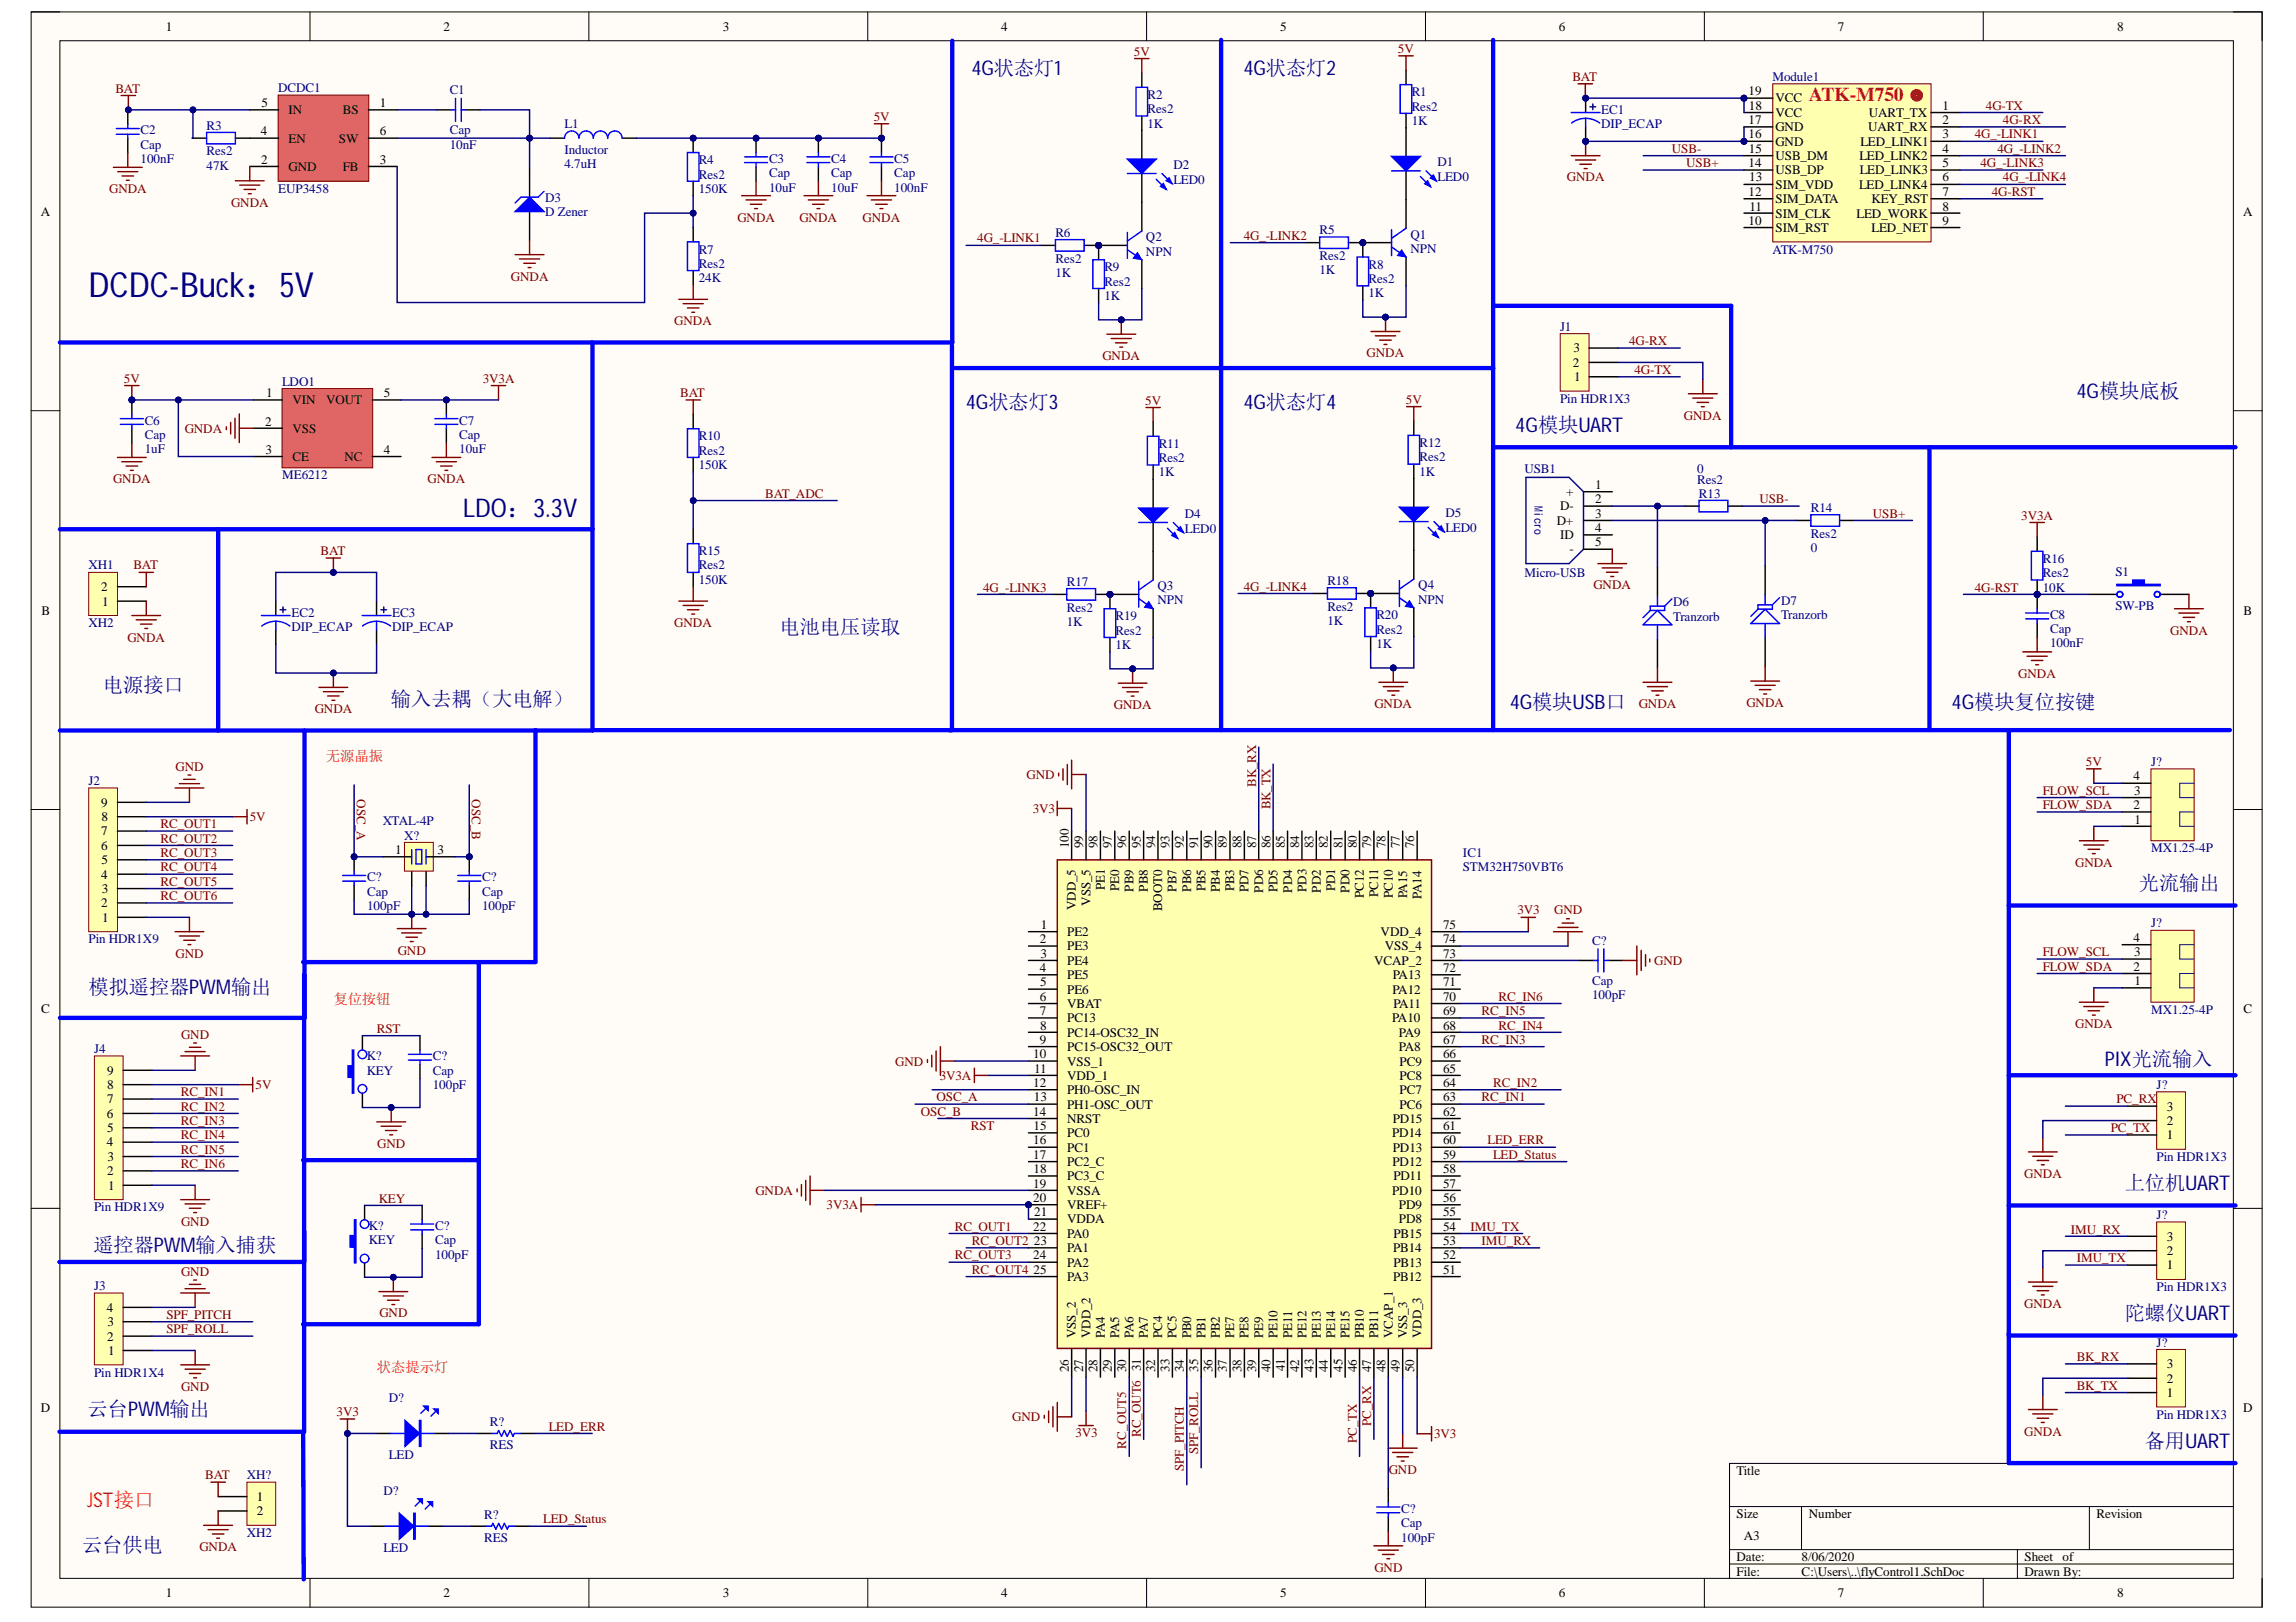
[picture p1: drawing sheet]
<svg xmlns="http://www.w3.org/2000/svg" width="297mm" height="210mm" viewBox="0 0 297 210" stroke-linecap="round" stroke-linejoin="round" font-family="sans-serif">
<defs><g id="words">
<text font-size="4.5" fill="#000080" x="11.5" y="38.4">DCDC-Buck：5V</text>
<text font-size="3.3" fill="#000080" x="59.9" y="66.9">LDO：3.3V</text>
<g font-size="2.6" fill="#000080">
<text x="125.7" y="9.8">4G状态灯1</text>
<text x="160.9" y="9.8">4G状态灯2</text>
<text x="125" y="52.9">4G状态灯3</text>
<text x="160.9" y="52.9">4G状态灯4</text>
<text x="268.7" y="51.5">4G模块底板</text>
<text x="196.1" y="55.9">4G模块UART</text>
<text x="100.9" y="82.1">电池电压读取</text>
<text x="13.3" y="89.5">电源接口</text>
<text x="50.6" y="91.4">输入去耦（大电解）</text>
<text x="195.4" y="91.7">4G模块USB口</text>
<text x="252.5" y="91.7">4G模块复位按键</text>
<text x="276.7" y="115.2">光流输出</text>
<text x="11.5" y="128.6">模拟遥控器PWM输出</text>
<text x="272.3" y="137.9">PIX光流输入</text>
<text x="274.9" y="154">上位机UART</text>
<text x="12.1" y="162">遥控器PWM输入捕获</text>
<text x="274.9" y="170.8">陀螺仪UART</text>
<text x="11.3" y="183.2">云台PWM输出</text>
<text x="277.5" y="187.3">备用UART</text>
<text x="10.6" y="200.9">云台供电</text>
</g>
<text font-size="2.6" fill="#f00" x="11.3" y="195">JST接口</text>
<text font-size="2.5" fill="#f00" x="234" y="13.1">ATK-M750</text>
<g font-size="1.9" fill="#f00">
<text x="42.2" y="98.4">无源晶振</text>
<text x="43.1" y="129.9">复位按钮</text>
<text x="48.8" y="177.5">状态提示灯</text>
</g>
<g font-size="1.7">
<text x="21.4" y="4">1</text>
<text x="57.4" y="4">2</text>
<text x="93.5" y="4">3</text>
<text x="129.5" y="4">4</text>
<text x="165.6" y="4">5</text>
<text x="201.7" y="4">6</text>
<text x="237.8" y="4">7</text>
<text x="273.9" y="4">8</text>
<text x="33.7" y="17.5">4</text>
<text x="33.8" y="13.9">5</text>
<text x="37.3" y="14.8">IN</text>
<text x="44.4" y="14.8">BS</text>
<text x="49.1" y="13.9">1</text>
<text x="49.1" y="17.5">6</text>
<text x="226.2" y="12.3">19</text>
<text x="226.2" y="16.1">17</text>
<text x="226.2" y="17.9">16</text>
<text x="226.3" y="14.2">18</text>
<text x="229.7" y="13.3">VCC</text>
<text x="229.7" y="15.1">VCC</text>
<text x="229.7" y="17">GND</text>
<text x="241.7" y="17">UART_RX</text>
<text x="241.8" y="15.1">UART_TX</text>
<text x="251.3" y="17.9">3</text>
<text x="251.3" y="16.1">2</text>
<text x="251.3" y="14.2">1</text>
<text x="33.8" y="21.2">2</text>
<text x="37.3" y="22.1">GND</text>
<text x="37.3" y="18.5">EN</text>
<text x="43.9" y="18.5">SW</text>
<text x="44.4" y="22.1">FB</text>
<text x="49.1" y="21.2">3</text>
<text x="226.2" y="21.6">14</text>
<text x="226.3" y="19.8">15</text>
<text x="226.3" y="23.5">13</text>
<text x="229.7" y="18.8">GND</text>
<text x="229.7" y="20.7">USB_DM</text>
<text x="229.7" y="22.6">USB_DP</text>
<text x="240.6" y="20.7">LED_LINK2</text>
<text x="240.6" y="22.6">LED_LINK3</text>
<text x="240.7" y="18.8">LED_LINK1</text>
<text x="251.3" y="23.5">6</text>
<text x="251.3" y="21.6">5</text>
<text x="251.3" y="19.8">4</text>
<text x="5.3" y="27.9">A</text>
<text x="226.2" y="25.3">12</text>
<text x="226.2" y="29.1">10</text>
<text x="226.4" y="27.2">11</text>
<text x="229.7" y="24.4">SIM_VDD</text>
<text x="229.7" y="26.3">SIM_DATA</text>
<text x="229.7" y="28.2">SIM_CLK</text>
<text x="240.2" y="28.2">LED_WORK</text>
<text x="240.5" y="24.4">LED_LINK4</text>
<text x="242.1" y="26.3">KEY_RST</text>
<text x="251.3" y="29.1">9</text>
<text x="251.3" y="27.2">8</text>
<text x="251.3" y="25.3">7</text>
<text x="290.2" y="27.9">A</text>
<text x="229.7" y="30">SIM_RST</text>
<text x="242.1" y="30">LED_NET</text>
<text x="203.5" y="47.5">2</text>
<text x="203.6" y="45.6">3</text>
<text x="34.4" y="51.4">1</text>
<text x="37.8" y="52.3">VIN</text>
<text x="42.2" y="52.3">VOUT</text>
<text x="49.6" y="51.4">5</text>
<text x="203.6" y="49.3">1</text>
<text x="34.3" y="55.1">2</text>
<text x="34.3" y="58.7">3</text>
<text x="37.8" y="56">VSS</text>
<text x="37.8" y="59.6">CE</text>
<text x="44.6" y="59.6">NC</text>
<text x="49.6" y="58.7">4</text>
<text x="202.6" y="64.2">+</text>
<text x="206.4" y="63.3">1</text>
<text x="206.4" y="65.1">2</text>
<text x="201.4" y="67.9">D+</text>
<text x="201.8" y="66.1">D-</text>
<text x="201.8" y="69.8">ID</text>
<text x="203.1" y="71.6">-</text>
<text x="206.4" y="67">3</text>
<text x="206.4" y="68.8">4</text>
<text x="206.4" y="70.7">5</text>
<text x="13.1" y="76.5">2</text>
<text x="5.4" y="79.5">B</text>
<text x="13.2" y="78.4">1</text>
<text x="290.2" y="79.5">B</text>
<text x="276" y="101">4</text>
<text x="13.1" y="104.4">9</text>
<text x="13.2" y="106.3">8</text>
<text x="276" y="104.7">2</text>
<text x="276.1" y="102.8">3</text>
<text x="276.1" y="106.6">1</text>
<text x="13.1" y="113.7">4</text>
<text x="13.1" y="110">6</text>
<text x="13.1" y="108.1">7</text>
<text x="13.2" y="111.8">5</text>
<text x="51.1" y="110.5">1</text>
<text x="56.6" y="110.5">3</text>
<text x="138.3" y="109.8" transform="rotate(-90 138.3 109.8)">100</text>
<text x="140.1" y="109.8" transform="rotate(-90 140.1 109.8)">99</text>
<text x="142" y="109.8" transform="rotate(-90 142 109.8)">98</text>
<text x="143.9" y="109.8" transform="rotate(-90 143.9 109.8)">97</text>
<text x="145.7" y="109.8" transform="rotate(-90 145.7 109.8)">96</text>
<text x="147.6" y="109.8" transform="rotate(-90 147.6 109.8)">95</text>
<text x="149.4" y="109.8" transform="rotate(-90 149.4 109.8)">94</text>
<text x="151.3" y="109.8" transform="rotate(-90 151.3 109.8)">93</text>
<text x="153.2" y="109.8" transform="rotate(-90 153.2 109.8)">92</text>
<text x="155" y="109.8" transform="rotate(-90 155 109.8)">91</text>
<text x="156.9" y="109.8" transform="rotate(-90 156.9 109.8)">90</text>
<text x="158.7" y="109.8" transform="rotate(-90 158.7 109.8)">89</text>
<text x="160.6" y="109.8" transform="rotate(-90 160.6 109.8)">88</text>
<text x="162.5" y="109.8" transform="rotate(-90 162.5 109.8)">87</text>
<text x="164.4" y="109.8" transform="rotate(-90 164.4 109.8)">86</text>
<text x="166.2" y="109.8" transform="rotate(-90 166.2 109.8)">85</text>
<text x="168.1" y="109.8" transform="rotate(-90 168.1 109.8)">84</text>
<text x="169.9" y="109.8" transform="rotate(-90 169.9 109.8)">83</text>
<text x="171.8" y="109.8" transform="rotate(-90 171.8 109.8)">82</text>
<text x="173.7" y="109.8" transform="rotate(-90 173.7 109.8)">81</text>
<text x="175.5" y="109.8" transform="rotate(-90 175.5 109.8)">80</text>
<text x="177.4" y="109.8" transform="rotate(-90 177.4 109.8)">79</text>
<text x="179.2" y="109.8" transform="rotate(-90 179.2 109.8)">78</text>
<text x="181.1" y="109.8" transform="rotate(-90 181.1 109.8)">77</text>
<text x="183" y="109.8" transform="rotate(-90 183 109.8)">76</text>
<text x="13.1" y="117.4">2</text>
<text x="13.2" y="115.5">3</text>
<text x="13.2" y="119.3">1</text>
<text x="139.2" y="117.8" transform="rotate(-90 139.2 117.8)">VDD_5</text>
<text x="141.1" y="117.2" transform="rotate(-90 141.1 117.2)">VSS_5</text>
<text x="142.9" y="115.2" transform="rotate(-90 142.9 115.2)">PE1</text>
<text x="144.8" y="115.3" transform="rotate(-90 144.8 115.3)">PE0</text>
<text x="146.6" y="115.4" transform="rotate(-90 146.6 115.4)">PB9</text>
<text x="148.5" y="115.4" transform="rotate(-90 148.5 115.4)">PB8</text>
<text x="150.4" y="117.9" transform="rotate(-90 150.4 117.9)">BOOT0</text>
<text x="152.2" y="115.4" transform="rotate(-90 152.2 115.4)">PB7</text>
<text x="154.1" y="115.4" transform="rotate(-90 154.1 115.4)">PB6</text>
<text x="155.9" y="115.3" transform="rotate(-90 155.9 115.3)">PB5</text>
<text x="157.8" y="115.4" transform="rotate(-90 157.8 115.4)">PB4</text>
<text x="159.7" y="115.3" transform="rotate(-90 159.7 115.3)">PB3</text>
<text x="161.5" y="115.5" transform="rotate(-90 161.5 115.5)">PD7</text>
<text x="163.4" y="115.5" transform="rotate(-90 163.4 115.5)">PD6</text>
<text x="165.3" y="115.5" transform="rotate(-90 165.3 115.5)">PD5</text>
<text x="167.2" y="115.5" transform="rotate(-90 167.2 115.5)">PD4</text>
<text x="169" y="115.4" transform="rotate(-90 169 115.4)">PD3</text>
<text x="170.9" y="115.5" transform="rotate(-90 170.9 115.5)">PD2</text>
<text x="172.7" y="115.3" transform="rotate(-90 172.7 115.3)">PD1</text>
<text x="174.6" y="115.5" transform="rotate(-90 174.6 115.5)">PD0</text>
<text x="176.5" y="116.2" transform="rotate(-90 176.5 116.2)">PC12</text>
<text x="178.3" y="116.1" transform="rotate(-90 178.3 116.1)">PC11</text>
<text x="180.2" y="116.2" transform="rotate(-90 180.2 116.2)">PC10</text>
<text x="182" y="116.3" transform="rotate(-90 182 116.3)">PA15</text>
<text x="183.9" y="116.4" transform="rotate(-90 183.9 116.4)">PA14</text>
<text x="134.5" y="122.1">2</text>
<text x="134.5" y="125.8">4</text>
<text x="134.6" y="123.9">3</text>
<text x="134.6" y="120.2">1</text>
<text x="138.1" y="121.1">PE2</text>
<text x="138.1" y="123">PE3</text>
<text x="138.1" y="124.8">PE4</text>
<text x="177.8" y="124.8">VCAP_2</text>
<text x="178.6" y="121.1">VDD_4</text>
<text x="179.2" y="123">VSS_4</text>
<text x="186.7" y="120.2">75</text>
<text x="186.7" y="122.1">74</text>
<text x="186.7" y="123.9">73</text>
<text x="186.7" y="125.8">72</text>
<text x="276" y="125.6">2</text>
<text x="276" y="121.9">4</text>
<text x="276.1" y="123.7">3</text>
<text x="5.3" y="131.1">C</text>
<text x="134.5" y="129.5">6</text>
<text x="134.5" y="131.4">7</text>
<text x="134.6" y="127.6">5</text>
<text x="138.1" y="126.7">PE5</text>
<text x="138.1" y="128.6">PE6</text>
<text x="138.1" y="130.5">VBAT</text>
<text x="180.1" y="128.6">PA12</text>
<text x="180.2" y="126.7">PA13</text>
<text x="180.3" y="130.5">PA11</text>
<text x="186.7" y="127.6">71</text>
<text x="186.7" y="129.5">70</text>
<text x="186.7" y="131.4">69</text>
<text x="276.1" y="127.5">1</text>
<text x="290.2" y="131.1">C</text>
<text x="133.7" y="137">10</text>
<text x="134.5" y="135.1">9</text>
<text x="134.6" y="133.2">8</text>
<text x="138.1" y="132.3">PC13</text>
<text x="138.1" y="134.2">PC14-OSC32_IN</text>
<text x="138.1" y="136">PC15-OSC32_OUT</text>
<text x="138.1" y="137.9">VSS_1</text>
<text x="180.1" y="132.3">PA10</text>
<text x="181" y="134.2">PA9</text>
<text x="181" y="136">PA8</text>
<text x="181.1" y="137.9">PC9</text>
<text x="186.7" y="133.2">68</text>
<text x="186.7" y="135.1">67</text>
<text x="186.7" y="137">66</text>
<text x="13.9" y="142.8">7</text>
<text x="13.9" y="140.9">8</text>
<text x="13.9" y="139.1">9</text>
<text x="133.7" y="140.7">12</text>
<text x="133.7" y="142.5">13</text>
<text x="133.8" y="138.8">11</text>
<text x="138.1" y="139.7">VDD_1</text>
<text x="138.1" y="141.6">PH0-OSC_IN</text>
<text x="138.1" y="143.5">PH1-OSC_OUT</text>
<text x="181.1" y="139.7">PC8</text>
<text x="181.1" y="141.6">PC7</text>
<text x="181.1" y="143.5">PC6</text>
<text x="186.7" y="138.8">65</text>
<text x="186.7" y="140.7">64</text>
<text x="186.7" y="142.5">63</text>
<text x="280.3" y="143.7">3</text>
<text x="13.8" y="148.4">4</text>
<text x="13.8" y="144.6">6</text>
<text x="13.9" y="146.5">5</text>
<text x="133.7" y="144.4">14</text>
<text x="133.7" y="148.1">16</text>
<text x="133.7" y="150">17</text>
<text x="133.7" y="146.3">15</text>
<text x="138.1" y="145.3">NRST</text>
<text x="138.1" y="147.2">PC0</text>
<text x="138.1" y="149">PC1</text>
<text x="180.1" y="147.2">PD14</text>
<text x="180.2" y="145.3">PD15</text>
<text x="180.2" y="149">PD13</text>
<text x="186.7" y="144.4">62</text>
<text x="186.7" y="146.3">61</text>
<text x="186.7" y="148.1">60</text>
<text x="186.7" y="150">59</text>
<text x="280.3" y="147.4">1</text>
<text x="280.3" y="145.6">2</text>
<text x="13.9" y="152.1">2</text>
<text x="13.9" y="150.2">3</text>
<text x="14" y="153.9">1</text>
<text x="133.7" y="153.7">19</text>
<text x="133.7" y="155.5">20</text>
<text x="133.7" y="151.8">18</text>
<text x="138.1" y="150.9">PC2_C</text>
<text x="138.1" y="152.8">PC3_C</text>
<text x="138.1" y="154.6">VSSA</text>
<text x="180.1" y="154.6">PD10</text>
<text x="180.1" y="150.9">PD12</text>
<text x="180.3" y="152.8">PD11</text>
<text x="186.7" y="151.8">58</text>
<text x="186.7" y="153.7">57</text>
<text x="186.7" y="155.5">56</text>
<text x="133.7" y="159.3">22</text>
<text x="133.7" y="161.1">23</text>
<text x="133.8" y="157.4">21</text>
<text x="138.1" y="156.5">VREF+</text>
<text x="138.1" y="158.3">VDDA</text>
<text x="138.1" y="160.2">PA0</text>
<text x="180.3" y="160.2">PB15</text>
<text x="181" y="156.5">PD9</text>
<text x="181" y="158.3">PD8</text>
<text x="186.7" y="157.4">55</text>
<text x="186.7" y="159.3">54</text>
<text x="186.7" y="161.1">53</text>
<text x="280.3" y="160.6">3</text>
<text x="133.7" y="163">24</text>
<text x="133.7" y="164.8">25</text>
<text x="138.1" y="162">PA1</text>
<text x="138.1" y="163.9">PA2</text>
<text x="138.1" y="165.8">PA3</text>
<text x="180.2" y="162">PB14</text>
<text x="180.2" y="165.8">PB12</text>
<text x="180.3" y="163.9">PB13</text>
<text x="186.7" y="163">52</text>
<text x="186.7" y="164.8">51</text>
<text x="280.3" y="164.3">1</text>
<text x="280.3" y="162.4">2</text>
<text x="13.8" y="169.8">4</text>
<text x="13.9" y="173.5">2</text>
<text x="13.9" y="171.6">3</text>
<text x="139.2" y="173.2" transform="rotate(-90 139.2 173.2)">VSS_2</text>
<text x="141.1" y="173.2" transform="rotate(-90 141.1 173.2)">VDD_2</text>
<text x="142.9" y="173.2" transform="rotate(-90 142.9 173.2)">PA4</text>
<text x="144.8" y="173.2" transform="rotate(-90 144.8 173.2)">PA5</text>
<text x="146.6" y="173.2" transform="rotate(-90 146.6 173.2)">PA6</text>
<text x="148.5" y="173.2" transform="rotate(-90 148.5 173.2)">PA7</text>
<text x="150.4" y="173.2" transform="rotate(-90 150.4 173.2)">PC4</text>
<text x="152.2" y="173.2" transform="rotate(-90 152.2 173.2)">PC5</text>
<text x="154.1" y="173.2" transform="rotate(-90 154.1 173.2)">PB0</text>
<text x="155.9" y="173.2" transform="rotate(-90 155.9 173.2)">PB1</text>
<text x="157.8" y="173.2" transform="rotate(-90 157.8 173.2)">PB2</text>
<text x="159.7" y="173.2" transform="rotate(-90 159.7 173.2)">PE7</text>
<text x="161.5" y="173.2" transform="rotate(-90 161.5 173.2)">PE8</text>
<text x="163.4" y="173.2" transform="rotate(-90 163.4 173.2)">PE9</text>
<text x="165.3" y="173.2" transform="rotate(-90 165.3 173.2)">PE10</text>
<text x="167.2" y="173.2" transform="rotate(-90 167.2 173.2)">PE11</text>
<text x="169" y="173.2" transform="rotate(-90 169 173.2)">PE12</text>
<text x="170.9" y="173.2" transform="rotate(-90 170.9 173.2)">PE13</text>
<text x="172.7" y="173.2" transform="rotate(-90 172.7 173.2)">PE14</text>
<text x="174.6" y="173.2" transform="rotate(-90 174.6 173.2)">PE15</text>
<text x="176.5" y="173.2" transform="rotate(-90 176.5 173.2)">PB10</text>
<text x="178.3" y="173.2" transform="rotate(-90 178.3 173.2)">PB11</text>
<text x="180.2" y="173.2" transform="rotate(-90 180.2 173.2)">VCAP_1</text>
<text x="182" y="173.2" transform="rotate(-90 182 173.2)">VSS_3</text>
<text x="183.9" y="173.2" transform="rotate(-90 183.9 173.2)">VDD_3</text>
<text x="14" y="175.3">1</text>
<text x="138.3" y="177.6" transform="rotate(-90 138.3 177.6)">26</text>
<text x="140.1" y="177.6" transform="rotate(-90 140.1 177.6)">27</text>
<text x="142" y="177.6" transform="rotate(-90 142 177.6)">28</text>
<text x="143.9" y="177.6" transform="rotate(-90 143.9 177.6)">29</text>
<text x="145.7" y="177.6" transform="rotate(-90 145.7 177.6)">30</text>
<text x="147.6" y="177.5" transform="rotate(-90 147.6 177.5)">31</text>
<text x="149.4" y="177.6" transform="rotate(-90 149.4 177.6)">32</text>
<text x="151.3" y="177.5" transform="rotate(-90 151.3 177.5)">33</text>
<text x="153.2" y="177.6" transform="rotate(-90 153.2 177.6)">34</text>
<text x="155" y="177.5" transform="rotate(-90 155 177.5)">35</text>
<text x="156.9" y="177.6" transform="rotate(-90 156.9 177.6)">36</text>
<text x="158.7" y="177.6" transform="rotate(-90 158.7 177.6)">37</text>
<text x="160.6" y="177.6" transform="rotate(-90 160.6 177.6)">38</text>
<text x="162.5" y="177.6" transform="rotate(-90 162.5 177.6)">39</text>
<text x="164.4" y="177.6" transform="rotate(-90 164.4 177.6)">40</text>
<text x="166.2" y="177.5" transform="rotate(-90 166.2 177.5)">41</text>
<text x="168.1" y="177.6" transform="rotate(-90 168.1 177.6)">42</text>
<text x="169.9" y="177.5" transform="rotate(-90 169.9 177.5)">43</text>
<text x="171.8" y="177.6" transform="rotate(-90 171.8 177.6)">44</text>
<text x="173.7" y="177.5" transform="rotate(-90 173.7 177.5)">45</text>
<text x="175.5" y="177.6" transform="rotate(-90 175.5 177.6)">46</text>
<text x="177.4" y="177.6" transform="rotate(-90 177.4 177.6)">47</text>
<text x="179.2" y="177.6" transform="rotate(-90 179.2 177.6)">48</text>
<text x="181.1" y="177.6" transform="rotate(-90 181.1 177.6)">49</text>
<text x="183" y="177.6" transform="rotate(-90 183 177.6)">50</text>
<text x="280.3" y="178.9">2</text>
<text x="280.3" y="177.1">3</text>
<text x="5.3" y="182.7">D</text>
<text x="280.3" y="180.8">1</text>
<text x="290.2" y="182.7">D</text>
<text x="224.7" y="190.9">Title</text>
<text x="33.2" y="194.2">1</text>
<text x="33.2" y="196.1">2</text>
<text x="224.7" y="196.5">Size</text>
<text x="234" y="196.5">Number</text>
<text x="271.2" y="196.5">Revision</text>
<text x="224.7" y="202">Date:</text>
<text x="224.7" y="203.9">File:</text>
<text x="225.6" y="199.3">A3</text>
<text x="233.1" y="202">8/06/2020</text>
<text x="233.1" y="203.9">C:\Users\..\flyControl1.SchDoc</text>
<text x="261.9" y="202">Sheet</text>
<text x="261.9" y="203.9">Drawn By:</text>
<text x="266.8" y="202">of</text>
<text x="21.4" y="206.7">1</text>
<text x="57.4" y="206.7">2</text>
<text x="93.5" y="206.7">3</text>
<text x="129.5" y="206.7">4</text>
<text x="165.6" y="206.7">5</text>
<text x="201.7" y="206.7">6</text>
<text x="237.8" y="206.7">7</text>
<text x="273.9" y="206.7">8</text>
</g>
<g font-size="1.7" fill="#800000">
<text x="14.9" y="12">BAT</text>
<text x="146.7" y="7.2">5V</text>
<text x="180.9" y="6.9">5V</text>
<text x="203.4" y="10.5">BAT</text>
<text x="113" y="15.7">5V</text>
<text x="255.5" y="17.9">4G_-LINK1</text>
<text x="256.9" y="14.2">4G-TX</text>
<text x="259.1" y="16.1">4G-RX</text>
<text x="202.7" y="23.5">GNDA</text>
<text x="216.3" y="19.8">USB-</text>
<text x="218.2" y="21.6">USB+</text>
<text x="256.2" y="21.6">4G_-LINK3</text>
<text x="258.4" y="19.8">4G_-LINK2</text>
<text x="259.1" y="23.5">4G_-LINK4</text>
<text x="14.1" y="25">GNDA</text>
<text x="29.9" y="26.8">GNDA</text>
<text x="95.4" y="28.7">GNDA</text>
<text x="103.4" y="28.7">GNDA</text>
<text x="111.6" y="28.7">GNDA</text>
<text x="257.7" y="25.3">4G-RST</text>
<text x="126.4" y="31.4">4G_-LINK1</text>
<text x="160.9" y="31">4G_-LINK2</text>
<text x="66.1" y="36.3">GNDA</text>
<text x="87.2" y="42.1">GNDA</text>
<text x="142.6" y="46.6">GNDA</text>
<text x="176.8" y="46.2">GNDA</text>
<text x="210.8" y="44.7">4G-RX</text>
<text x="16" y="49.5">5V</text>
<text x="62.5" y="49.5">3V3A</text>
<text x="88" y="51.4">BAT</text>
<text x="148.2" y="52.4">5V</text>
<text x="181.9" y="52.2">5V</text>
<text x="211.5" y="48.4">4G-TX</text>
<text x="23.9" y="56">GNDA</text>
<text x="217.9" y="54.3">GNDA</text>
<text x="14.6" y="62.5">GNDA</text>
<text x="55.3" y="62.5">GNDA</text>
<text x="99" y="64.4">BAT_ADC</text>
<text x="227.6" y="65.1">USB-</text>
<text x="41.5" y="71.8">BAT</text>
<text x="242.3" y="67">USB+</text>
<text x="261.5" y="67.3">3V3A</text>
<text x="17.3" y="73.7">BAT</text>
<text x="127.2" y="76.6">4G_-LINK3</text>
<text x="160.9" y="76.4">4G_-LINK4</text>
<text x="206.1" y="76.3">GNDA</text>
<text x="255.5" y="76.6">4G-RST</text>
<text x="16.5" y="83">GNDA</text>
<text x="87.2" y="81.2">GNDA</text>
<text x="280.8" y="82.1">GNDA</text>
<text x="261.1" y="87.7">GNDA</text>
<text x="40.7" y="92.3">GNDA</text>
<text x="144.1" y="91.8">GNDA</text>
<text x="177.8" y="91.6">GNDA</text>
<text x="212" y="91.6">GNDA</text>
<text x="225.9" y="91.5">GNDA</text>
<text x="22.7" y="99.8">GND</text>
<text x="132.8" y="100.8">GND</text>
<text x="162.5" y="101.8" transform="rotate(-90 162.5 101.8)">BK_RX</text>
<text x="269.9" y="99.1">5V</text>
<text x="20.8" y="107.2">RC_OUT1</text>
<text x="32.3" y="106.3">5V</text>
<text x="46.2" y="103.4" transform="rotate(90 46.2 103.4)">OSC_A</text>
<text x="61.1" y="103.4" transform="rotate(90 61.1 103.4)">OSC_B</text>
<text x="133.6" y="105.2">3V3</text>
<text x="164.4" y="104.7" transform="rotate(-90 164.4 104.7)">BK_TX</text>
<text x="264.3" y="102.8">FLOW_SCL</text>
<text x="264.3" y="104.7">FLOW_SDA</text>
<text x="20.8" y="109">RC_OUT2</text>
<text x="20.8" y="110.9">RC_OUT3</text>
<text x="20.8" y="112.8">RC_OUT4</text>
<text x="268.5" y="112.2">GNDA</text>
<text x="20.8" y="114.6">RC_OUT5</text>
<text x="20.8" y="116.5">RC_OUT6</text>
<text x="196.3" y="118.3">3V3</text>
<text x="201.1" y="118.3">GND</text>
<text x="22.7" y="123.9">GND</text>
<text x="51.5" y="123.5">GND</text>
<text x="214" y="124.8">GND</text>
<text x="264.3" y="123.7">FLOW_SCL</text>
<text x="264.3" y="125.6">FLOW_SDA</text>
<text x="191.7" y="131.4">RC_IN5</text>
<text x="193.9" y="129.5">RC_IN6</text>
<text x="23.4" y="134.4">GND</text>
<text x="48.8" y="133.7">RST</text>
<text x="115.8" y="137.9">GND</text>
<text x="191.7" y="135.1">RC_IN3</text>
<text x="193.9" y="133.2">RC_IN4</text>
<text x="268.5" y="133">GNDA</text>
<text x="23.4" y="141.9">RC_IN1</text>
<text x="23.4" y="143.7">RC_IN2</text>
<text x="33.1" y="140.9">5V</text>
<text x="121.1" y="142.5">OSC_A</text>
<text x="121.6" y="139.7">3V3A</text>
<text x="191.7" y="142.5">RC_IN1</text>
<text x="193.2" y="140.7">RC_IN2</text>
<text x="273.8" y="142.8">PC_RX</text>
<text x="23.4" y="145.6">RC_IN3</text>
<text x="23.4" y="147.4">RC_IN4</text>
<text x="23.4" y="149.3">RC_IN5</text>
<text x="48.8" y="148.5">GND</text>
<text x="119.1" y="144.4">OSC_B</text>
<text x="125.6" y="146.3">RST</text>
<text x="192.4" y="148.1">LED_ERR</text>
<text x="193.2" y="150">LED_Status</text>
<text x="273.1" y="146.5">PC_TX</text>
<text x="23.4" y="151.1">RC_IN6</text>
<text x="49" y="155.6">KEY</text>
<text x="97.7" y="154.6">GNDA</text>
<text x="261.9" y="152.4">GNDA</text>
<text x="23.4" y="158.6">GND</text>
<text x="106.9" y="156.5">3V3A</text>
<text x="123.5" y="159.3">RC_OUT1</text>
<text x="125.7" y="161.1">RC_OUT2</text>
<text x="190.2" y="159.3">IMU_TX</text>
<text x="191.7" y="161.1">IMU_RX</text>
<text x="267.9" y="159.6">IMU_RX</text>
<text x="23.4" y="165.1">GND</text>
<text x="123.5" y="163">RC_OUT3</text>
<text x="125.7" y="164.8">RC_OUT4</text>
<text x="268.7" y="163.4">IMU_TX</text>
<text x="21.5" y="170.7">SPF_PITCH</text>
<text x="21.5" y="172.6">SPF_ROLL</text>
<text x="49.1" y="170.5">GND</text>
<text x="261.9" y="169.3">GNDA</text>
<text x="23.4" y="180">GND</text>
<text x="268.7" y="176.2">BK_RX</text>
<text x="268.7" y="179.9">BK_TX</text>
<text x="43.6" y="183.3">3V3</text>
<text x="71" y="185.1">LED_ERR</text>
<text x="131" y="183.9">GND</text>
<text x="139.1" y="186">3V3</text>
<text x="147.6" y="186" transform="rotate(-90 147.6 186)">RC_OUT6</text>
<text x="177.4" y="184.6" transform="rotate(-90 177.4 184.6)">PC_RX</text>
<text x="261.9" y="185.8">GNDA</text>
<text x="26.6" y="191.4">BAT</text>
<text x="145.7" y="187.5" transform="rotate(-90 145.7 187.5)">RC_OUT5</text>
<text x="153.2" y="190.4" transform="rotate(-90 153.2 190.4)">SPF_PITCH</text>
<text x="155" y="188.2" transform="rotate(-90 155 188.2)">SPF_ROLL</text>
<text x="175.5" y="186.8" transform="rotate(-90 175.5 186.8)">PC_TX</text>
<text x="179.7" y="190.8">GND</text>
<text x="185.5" y="186.1">3V3</text>
<text x="70.3" y="197.1">LED_Status</text>
<text x="25.8" y="200.7">GNDA</text>
<text x="177.8" y="203.4">GND</text>
</g>
<g font-size="1.7" fill="#000080">
<text x="36" y="12">DCDC1</text>
<text x="229.3" y="10.5">Module1</text>
<text x="18.2" y="17.4">C2</text>
<text x="26.7" y="16.8">R3</text>
<text x="58.2" y="12.2">C1</text>
<text x="58.2" y="17.4">Cap</text>
<text x="73" y="16.6">L1</text>
<text x="148.5" y="16.5">1K</text>
<text x="148.5" y="12.8">R2</text>
<text x="148.5" y="14.7">Res2</text>
<text x="182.6" y="16.2">1K</text>
<text x="182.6" y="12.5">R1</text>
<text x="182.6" y="14.3">Res2</text>
<text x="207.2" y="14.7">EC1</text>
<text x="207.2" y="16.6">DIP_ECAP</text>
<text x="18.2" y="21.1">100nF</text>
<text x="18.2" y="19.3">Cap</text>
<text x="26.7" y="22">47K</text>
<text x="26.7" y="20.1">Res2</text>
<text x="58.2" y="19.3">10nF</text>
<text x="73" y="21.8">4.7uH</text>
<text x="73" y="19.9">Inductor</text>
<text x="90.4" y="21.2">R4</text>
<text x="90.4" y="23.1">Res2</text>
<text x="99.5" y="21">C3</text>
<text x="99.5" y="22.9">Cap</text>
<text x="107.5" y="21">C4</text>
<text x="107.5" y="22.9">Cap</text>
<text x="115.7" y="21">C5</text>
<text x="115.7" y="22.9">Cap</text>
<text x="151.8" y="21.9">D2</text>
<text x="151.8" y="23.8">LED0</text>
<text x="186" y="21.5">D1</text>
<text x="186" y="23.4">LED0</text>
<text x="36" y="25">EUP3458</text>
<text x="70.5" y="26.1">D3</text>
<text x="70.5" y="28">D Zener</text>
<text x="90.4" y="25">150K</text>
<text x="99.5" y="24.8">10uF</text>
<text x="107.5" y="24.8">10uF</text>
<text x="115.7" y="24.8">100nF</text>
<text x="90.4" y="32.8">R7</text>
<text x="90.4" y="34.7">Res2</text>
<text x="136.5" y="35.9">1K</text>
<text x="136.5" y="30.7">R6</text>
<text x="136.5" y="34">Res2</text>
<text x="142.9" y="35.1">R9</text>
<text x="148.3" y="31.2">Q2</text>
<text x="148.3" y="33.1">NPN</text>
<text x="170.7" y="35.5">1K</text>
<text x="170.7" y="30.3">R5</text>
<text x="170.7" y="33.7">Res2</text>
<text x="177" y="34.8">R8</text>
<text x="182.5" y="30.9">Q1</text>
<text x="182.5" y="32.7">NPN</text>
<text x="229.3" y="32.8">ATK-M750</text>
<text x="90.4" y="36.5">24K</text>
<text x="142.9" y="38.8">1K</text>
<text x="142.9" y="37">Res2</text>
<text x="177" y="38.5">1K</text>
<text x="177" y="36.6">Res2</text>
<text x="201.8" y="42.8">J1</text>
<text x="36.5" y="49.9">LDO1</text>
<text x="201.8" y="52.1">Pin HDR1X3</text>
<text x="18.7" y="58.7">1uF</text>
<text x="18.7" y="54.9">C6</text>
<text x="18.7" y="56.8">Cap</text>
<text x="59.4" y="58.7">10uF</text>
<text x="59.4" y="54.9">C7</text>
<text x="59.4" y="56.8">Cap</text>
<text x="90.4" y="57">R10</text>
<text x="90.4" y="58.8">Res2</text>
<text x="149.9" y="57.9">R11</text>
<text x="149.9" y="59.8">Res2</text>
<text x="183.6" y="57.9">R12</text>
<text x="183.6" y="59.7">Res2</text>
<text x="36.5" y="62">ME6212</text>
<text x="90.4" y="60.7">150K</text>
<text x="149.9" y="61.7">1K</text>
<text x="183.6" y="61.6">1K</text>
<text x="197.2" y="61.2">USB1</text>
<text x="219.5" y="61.2">0</text>
<text x="219.5" y="62.6">Res2</text>
<text x="219.8" y="64.4">R13</text>
<text x="90.4" y="71.8">R15</text>
<text x="153.3" y="67.1">D4</text>
<text x="153.3" y="68.9">LED0</text>
<text x="187" y="66.9">D5</text>
<text x="187" y="68.8">LED0</text>
<text x="234.3" y="71.5">0</text>
<text x="234.3" y="66.3">R14</text>
<text x="234.3" y="69.6">Res2</text>
<text x="11.5" y="73.7">XH1</text>
<text x="90.4" y="75.6">150K</text>
<text x="90.4" y="73.7">Res2</text>
<text x="138" y="75.8">R17</text>
<text x="149.7" y="76.4">Q3</text>
<text x="171.7" y="75.7">R18</text>
<text x="183.5" y="76.3">Q4</text>
<text x="197.2" y="74.6">Micro-USB</text>
<text x="264.3" y="76.6">10K</text>
<text x="264.3" y="72.9">R16</text>
<text x="264.3" y="74.7">Res2</text>
<text x="273.7" y="74.5">S1</text>
<text x="11.5" y="81.2">XH2</text>
<text x="37.7" y="79.9">EC2</text>
<text x="37.7" y="81.7">DIP_ECAP</text>
<text x="50.7" y="79.9">EC3</text>
<text x="50.7" y="81.7">DIP_ECAP</text>
<text x="138" y="81">1K</text>
<text x="138" y="79.1">Res2</text>
<text x="144.3" y="80.3">R19</text>
<text x="144.3" y="82.1">Res2</text>
<text x="149.7" y="78.2">NPN</text>
<text x="171.7" y="80.9">1K</text>
<text x="171.7" y="79.1">Res2</text>
<text x="178.1" y="83.9">1K</text>
<text x="178.1" y="80.2">R20</text>
<text x="178.1" y="82">Res2</text>
<text x="183.5" y="78.1">NPN</text>
<text x="216.5" y="78.5">D6</text>
<text x="216.5" y="80.3">Tranzorb</text>
<text x="230.4" y="78.3">D7</text>
<text x="230.4" y="80.2">Tranzorb</text>
<text x="265.2" y="83.8">100nF</text>
<text x="265.2" y="80.1">C8</text>
<text x="265.2" y="81.9">Cap</text>
<text x="273.7" y="79">SW-PB</text>
<text x="144.3" y="84">1K</text>
<text x="11.5" y="101.6">J2</text>
<text x="278.3" y="99.1">J?</text>
<text x="49.5" y="106.8">XTAL-4P</text>
<text x="52.3" y="108.7">X?</text>
<text x="189.3" y="110.9">IC1</text>
<text x="189.3" y="112.8">STM32H750VBT6</text>
<text x="278.3" y="110.3">MX1.25-4P</text>
<text x="47.5" y="117.8">100pF</text>
<text x="47.5" y="114">C?</text>
<text x="47.5" y="115.9">Cap</text>
<text x="62.4" y="117.8">100pF</text>
<text x="62.4" y="114">C?</text>
<text x="62.4" y="115.9">Cap</text>
<text x="11.5" y="122.1">Pin HDR1X9</text>
<text x="206" y="122.3">C?</text>
<text x="278.3" y="120">J?</text>
<text x="206" y="129.3">100pF</text>
<text x="206" y="127.5">Cap</text>
<text x="278.3" y="131.2">MX1.25-4P</text>
<text x="12.2" y="136.3">J4</text>
<text x="47.4" y="137.2">K?</text>
<text x="56" y="137.2">C?</text>
<text x="47.4" y="139.1">KEY</text>
<text x="56" y="140.9">100pF</text>
<text x="56" y="139.1">Cap</text>
<text x="279" y="140.9">J?</text>
<text x="279" y="150.2">Pin HDR1X3</text>
<text x="12.2" y="156.7">Pin HDR1X9</text>
<text x="47.7" y="159.2">K?</text>
<text x="47.7" y="161">KEY</text>
<text x="56.3" y="159.2">C?</text>
<text x="56.3" y="161">Cap</text>
<text x="279" y="157.8">J?</text>
<text x="12.2" y="167">J3</text>
<text x="56.3" y="162.9">100pF</text>
<text x="279" y="167.1">Pin HDR1X3</text>
<text x="12.2" y="178.1">Pin HDR1X4</text>
<text x="279" y="174.3">J?</text>
<text x="50.3" y="181.4">D?</text>
<text x="63.4" y="184.6">R?</text>
<text x="279" y="183.6">Pin HDR1X3</text>
<text x="31.9" y="191.4">XH?</text>
<text x="50.3" y="188.9">LED</text>
<text x="63.4" y="187.6">RES</text>
<text x="49.6" y="193.4">D?</text>
<text x="62.6" y="196.6">R?</text>
<text x="181.3" y="195.8">C?</text>
<text x="181.3" y="197.6">Cap</text>
<text x="31.9" y="198.9">XH2</text>
<text x="49.6" y="200.9">LED</text>
<text x="62.6" y="199.5">RES</text>
<text x="181.3" y="199.5">100pF</text>
</g>
</g></defs>
<path d="M4 1.5h288.7v206.5h-288.7z" fill-rule="evenodd" fill="#fffcf8"/>
<path d="M4 1.5h288.7v206.5h-288.7z" fill="none" stroke="#000" stroke-width=".13"/>
<path d="M7.7 5.3h281.2v199h-281.2z" fill-rule="evenodd" fill="#fffcf8"/>
<g fill="none" stroke="#000" stroke-width=".13">
<path d="M4 1.5h3.7M7.7 5.3h281.2v199h-281.2zM40.1 1.5v3.8M76.2 1.5v3.8M112.3 1.5v3.8M148.3 1.5v3.8M184.4 1.5v3.8M220.5 1.5v3.8M256.6 1.5v3.8M288.9 1.5h3.8v3.8M4 53.2h3.7M288.9 53.2h3.8"/>
<path d="M4 104.8h3.7M288.9 104.8h3.8M4 156.4h3.7M288.9 156.4h3.8M223.8 195h65.1M233.1 195v5.5M270.3 195v5.5M288.9 189.4h-65.1v14.9M40.1 204.3v3.7M76.2 204.3v3.7M112.3 204.3v3.7M148.3 204.3v3.7"/>
<path d="M184.4 204.3v3.7M220.5 204.3v3.7M223.8 200.5h65.1M223.8 202.4h65.1M256.6 204.3v3.7M261 200.5v3.8M292.7 204.3v3.7"/>
</g>
<circle cx="133.1" cy="155.9" r=".37" fill="#000080"/>
<circle cx="133.1" cy="155.9" r=".37" fill="none" stroke="#000080" stroke-width=".13"/>
<path d="M136.8 111.3h48.4v63.2h-48.4z" fill-rule="evenodd" fill="#ffffb0"/>
<path d="M136.8 111.3h48.4v63.2h-48.4z" fill="none" stroke="#800000" stroke-width=".19"/>
<g fill="none" stroke="#000" stroke-width=".18">
<path d="M133.1 120.6h3.7M133.1 122.4h3.7M133.1 124.3h3.7M133.1 126.1h3.7M133.1 128h3.7M133.1 129.9h3.7M133.1 131.7h3.7M133.1 133.6h3.7M133.1 135.4h3.7M133.1 137.3h3.7M133.1 139.2h3.7M133.1 141h3.7"/>
<path d="M133.1 142.9h3.7M133.1 144.7h3.7M133.1 146.6h3.7M133.1 148.5h3.7M133.1 150.3h3.7M133.1 152.2h3.7M133.1 154h3.7M133.1 155.9h3.7"/>
</g>
<circle cx="133.1" cy="155.9" r=".37" fill="#000080"/>
<circle cx="133.1" cy="155.9" r=".37" fill="none" stroke="#000080" stroke-width=".13"/>
<g fill="none" stroke="#000" stroke-width=".18">
<path d="M138.6 107.6v3.7M140.5 107.6v3.7M142.4 107.6v3.7M144.2 107.6v3.7M146.1 107.6v3.7M148 107.6v3.7M149.8 107.6v3.7M151.7 107.6v3.7M153.5 107.6v3.7M155.4 107.6v3.7M157.3 107.6v3.7M159.1 107.6v3.7"/>
<path d="M161 107.6v3.7M162.8 107.6v3.7M164.7 107.6v3.7M166.6 107.6v3.7M168.4 107.6v3.7M170.3 107.6v3.7M172.2 107.6v3.7M133.1 157.8h3.7M133.1 159.6h3.7M133.1 161.5h3.7M133.1 163.3h3.7M133.1 165.2h3.7"/>
</g>
<g fill="none" stroke="#000" stroke-width=".19">
<path d="M174 107.6v3.7M175.9 107.6v3.7M177.7 107.6v3.7M179.6 107.6v3.7M181.5 107.6v3.7M183.3 107.6v3.7M185.2 120.6h3.7M185.2 122.4h3.7M185.2 124.3h3.7M185.2 126.1h3.7M185.2 128h3.7M185.2 129.9h3.7"/>
<path d="M185.2 131.7h3.7M185.2 133.6h3.7M185.2 135.4h3.7M185.2 137.3h3.7M185.2 139.2h3.7M185.2 141h3.7M185.2 142.9h3.7M185.2 144.8h3.7M185.2 146.6h3.7M185.2 148.5h3.7M185.2 150.3h3.7M185.2 152.2h3.7"/>
<path d="M185.2 154h3.7M185.2 155.9h3.7M185.2 157.8h3.7M185.2 159.6h3.7M138.6 174.5v3.7M140.5 174.5v3.7M142.4 174.5v3.7M144.2 174.5v3.7M146.1 174.5v3.7M148 174.5v3.7M149.8 174.5v3.7M151.7 174.5v3.7"/>
<path d="M153.5 174.5v3.7M155.4 174.5v3.7M157.3 174.5v3.7M159.1 174.5v3.7M161 174.5v3.7M162.9 174.5v3.7M164.7 174.5v3.7M166.6 174.5v3.7M168.4 174.5v3.7M170.3 174.5v3.7M172.2 174.5v3.7M174 174.5v3.7"/>
<path d="M175.9 174.5v3.7M177.7 174.5v3.7M179.6 174.5v3.7M181.5 174.5v3.7M183.3 174.5v3.7M185.2 161.5h3.7M185.2 163.3h3.7M185.2 165.2h3.7"/>
</g>
<path d="M36 12.3h11.7v11.2h-11.7z" fill-rule="evenodd" fill="#e06666"/>
<path d="M36 12.3h11.7v11.2h-11.7z" fill="none" stroke="#800000" stroke-width=".13"/>
<path d="M32.3 14.2h3.7M32.3 17.9h3.7M47.7 14.2h3.7M47.7 17.9h3.7M56.5 14.2h1.9M60.2 14.2h1.9M71.2 17.9h1.8M80.5 17.9h1.8M32.3 21.5h3.7M47.7 21.5h3.7M68.5 21.8v3.7M68.5 27.4v3.7" fill="none" stroke="#000" stroke-width=".18"/>
<path d="M58.4 14.2h.5M58.9 12.7v3M59.7 12.7v3M59.7 14.2h.5M73 17.9a.93 .93 0 0 1 1-1 .93 .93 0 0 1 .9 1 .93 .93 0 0 1 .9-1 .93 .93 0 0 1 1 1 .93 .93 0 0 1 .9-1 .93 .93 0 0 1 .9 1 .93 .93 0 0 1 1-1 .93 .93 0 0 1 .9 1" fill="none" stroke="#00f" stroke-width=".18"/>
<path d="M66.6 27.4l1.9-1.9 1.9 1.9z" fill="#00f"/>
<path d="M66.6 27.4l1.9-1.9 1.9 1.9zM70.4 24.8l-.8 .7h-2.2l-.8 .8M88.9 31.3h1.5v3.7h-1.5z" fill="none" stroke="#00f" stroke-width=".18"/>
<path d="M66.6 33h3.8M67.2 33.5h2.6M67.8 34.1h1.5M68.3 34.6h.4M68.5 31.1v1.9" fill="none" stroke="#800000" stroke-width=".18"/>
<path d="M89.7 29.4v1.9M89.7 35v1.9" fill="none" stroke="#000" stroke-width=".18"/>
<circle cx="89.7" cy="17.9" r=".37" fill="#000080"/>
<circle cx="89.7" cy="17.9" r=".37" fill="none" stroke="#000080" stroke-width=".13"/>
<path d="M89.7 17.9v1.8" fill="none" stroke="#000" stroke-width=".18"/>
<circle cx="89.7" cy="17.9" r=".37" fill="#000080"/>
<circle cx="89.7" cy="17.9" r=".37" fill="none" stroke="#000080" stroke-width=".13"/>
<path d="M89.7 23.5v1.8" fill="none" stroke="#000" stroke-width=".18"/>
<path d="M88.9 19.7h1.5v3.8h-1.5z" fill="none" stroke="#00f" stroke-width=".18"/>
<path d="M87.8 38.7h3.7M88.4 39.3h2.6M88.9 39.9h1.5M89.7 36.9v1.8M89.5 40.4h.4" fill="none" stroke="#800000" stroke-width=".18"/>
<circle cx="114" cy="17.9" r=".37" fill="#000080"/>
<circle cx="114" cy="17.9" r=".37" fill="none" stroke="#000080" stroke-width=".13"/>
<path d="M114 17.9v1.8M114 21.6v1.9" fill="none" stroke="#000" stroke-width=".18"/>
<circle cx="114" cy="17.9" r=".37" fill="#000080"/>
<circle cx="114" cy="17.9" r=".37" fill="none" stroke="#000080" stroke-width=".13"/>
<path d="M114 19.7v.6M112.5 20.3h3M112.5 21h3M114 21v.6" fill="none" stroke="#00f" stroke-width=".18"/>
<path d="M113.1 16h1.9M114 16v1.9M112.2 25.3h3.7M112.7 25.9h2.6M113.3 26.4h1.5M113.8 27h.4M114 23.5v1.8" fill="none" stroke="#800000" stroke-width=".18"/>
<circle cx="114" cy="17.9" r=".37" fill="#000080"/>
<circle cx="114" cy="17.9" r=".37" fill="none" stroke="#000080" stroke-width=".13"/>
<path d="M24.9 17.9h1.8M30.5 17.9h1.8" fill="none" stroke="#000" stroke-width=".18"/>
<path d="M26.7 17.1h3.8v1.5h-3.8z" fill="none" stroke="#00f" stroke-width=".18"/>
<path d="M15.7 12.4h1.8M16.6 12.4v1.8" fill="none" stroke="#800000" stroke-width=".18"/>
<circle cx="16.6" cy="14.2" r=".37" fill="#000080"/>
<circle cx="16.6" cy="14.2" r=".37" fill="none" stroke="#000080" stroke-width=".13"/>
<path d="M16.5 14.2v1.9M16.5 17.9v1.9" fill="none" stroke="#000" stroke-width=".18"/>
<path d="M15 16.6h3M15 17.4h3M16.5 16.1v.5M16.5 17.4v.5" fill="none" stroke="#00f" stroke-width=".18"/>
<path d="M16.5 19.8v1.9M14.7 21.7h3.7M15.2 22.2h2.6M15.8 22.8h1.5M16.3 23.3h.4M30.5 23.4h3.7M31 24h2.6M31.6 24.5h1.5M32.1 25.1h.4M32.3 21.5v1.9" fill="none" stroke="#800000" stroke-width=".18"/>
<circle cx="97.8" cy="17.9" r=".37" fill="#000080"/>
<circle cx="97.8" cy="17.9" r=".37" fill="none" stroke="#000080" stroke-width=".13"/>
<path d="M97.8 17.9v1.8M97.8 21.6v1.9" fill="none" stroke="#000" stroke-width=".18"/>
<circle cx="97.8" cy="17.9" r=".37" fill="#000080"/>
<circle cx="97.8" cy="17.9" r=".37" fill="none" stroke="#000080" stroke-width=".13"/>
<path d="M97.8 19.7v.6M96.3 20.3h3M96.3 21h3M97.8 21v.6" fill="none" stroke="#00f" stroke-width=".18"/>
<path d="M96 25.3h3.7M96.5 25.9h2.6M97.1 26.4h1.5M97.6 27h.4M97.8 23.5v1.8" fill="none" stroke="#800000" stroke-width=".18"/>
<circle cx="105.9" cy="17.9" r=".37" fill="#000080"/>
<circle cx="105.9" cy="17.9" r=".37" fill="none" stroke="#000080" stroke-width=".13"/>
<path d="M105.9 17.9v1.8M105.9 21.6v1.9" fill="none" stroke="#000" stroke-width=".18"/>
<circle cx="105.9" cy="17.9" r=".37" fill="#000080"/>
<circle cx="105.9" cy="17.9" r=".37" fill="none" stroke="#000080" stroke-width=".13"/>
<path d="M105.9 19.7v.6M104.4 20.3h3M104.4 21h3M105.9 21v.6" fill="none" stroke="#00f" stroke-width=".18"/>
<path d="M104 25.3h3.7M104.6 25.9h2.6M105.1 26.4h1.5M105.7 27h.4M105.9 23.5v1.8" fill="none" stroke="#800000" stroke-width=".18"/>
<path d="M36.5 50.3h11.7v10.2h-11.7z" fill-rule="evenodd" fill="#e06666"/>
<path d="M36.5 50.3h11.7v10.2h-11.7z" fill="none" stroke="#800000" stroke-width=".13"/>
<path d="M32.8 51.8h3.7M32.8 55.4h3.7M32.8 59.1h3.7M48.2 51.8h3.7M48.2 59.1h3.7" fill="none" stroke="#000" stroke-width=".18"/>
<path d="M16.1 49.9h1.9M17.1 49.9v1.9" fill="none" stroke="#800000" stroke-width=".18"/>
<circle cx="17.1" cy="51.8" r=".37" fill="#000080"/>
<circle cx="17.1" cy="51.8" r=".37" fill="none" stroke="#000080" stroke-width=".13"/>
<circle cx="17.1" cy="51.8" r=".37" fill="#000080"/>
<circle cx="17.1" cy="51.8" r=".37" fill="none" stroke="#000080" stroke-width=".13"/>
<path d="M17.1 51.8v1.8M17.1 55.5v1.8" fill="none" stroke="#000" stroke-width=".18"/>
<circle cx="17.1" cy="51.8" r=".37" fill="#000080"/>
<circle cx="17.1" cy="51.8" r=".37" fill="none" stroke="#000080" stroke-width=".13"/>
<path d="M15.6 54.2h3M15.6 54.9h3M17.1 53.6v.6M17.1 54.9v.6" fill="none" stroke="#00f" stroke-width=".18"/>
<path d="M15.2 59.2h3.7M15.8 59.8h2.6M17.1 57.3v1.9M29.3 55.2v.4M29.8 54.7v1.5M30.4 54.1v2.6M31 53.6v3.7M31 55.4h1.8M16.3 60.3h1.5M16.9 60.9h.3" fill="none" stroke="#800000" stroke-width=".18"/>
<circle cx="57.7" cy="51.8" r=".37" fill="#000080"/>
<circle cx="57.7" cy="51.8" r=".37" fill="none" stroke="#000080" stroke-width=".13"/>
<path d="M57.7 51.8v1.8M57.7 55.5v1.8" fill="none" stroke="#000" stroke-width=".18"/>
<circle cx="57.7" cy="51.8" r=".37" fill="#000080"/>
<circle cx="57.7" cy="51.8" r=".37" fill="none" stroke="#000080" stroke-width=".13"/>
<path d="M56.3 54.2h2.9M56.3 54.9h2.9M57.7 53.6v.6M57.7 54.9v.6" fill="none" stroke="#00f" stroke-width=".18"/>
<path d="M55.9 59.2h3.7M56.4 59.8h2.7M57.7 57.3v1.9M63.6 49.9h1.8M64.5 49.9v1.9M57 60.3h1.5M57.6 60.9h.3" fill="none" stroke="#800000" stroke-width=".18"/>
<path d="M123.2 5.3v39h-115.5M76.6 44.3v24.2h-68.9" fill="none" stroke="#00f" stroke-width=".56"/>
<path d="M11.5 74.1h3.7v5.6h-3.7z" fill-rule="evenodd" fill="#ffffb0"/>
<path d="M11.5 74.1h3.7v5.6h-3.7z" fill="none" stroke="#800000" stroke-width=".13"/>
<path d="M15.2 77.8h3.7M15.2 75.9h3.7M35.7 77.8v1.9M48.7 77.8v1.9M35.7 81.5v1.9M48.7 81.5v1.9" fill="none" stroke="#000" stroke-width=".18"/>
<path d="M17.1 79.7h3.7M18 74.1h1.9M18.9 74.1v1.8M18.9 77.8v1.9M42.2 72.2h1.9M43.1 72.2v1.9M17.6 80.2h2.6M18.2 80.8h1.5M18.7 81.3h.4" fill="none" stroke="#800000" stroke-width=".18"/>
<path d="M28.2 68.5v26h-20.5" fill="none" stroke="#00f" stroke-width=".56"/>
<path d="M33.8 79.7h3.7M46.9 79.7h3.7M35.7 80.4a2.99 2.99 0 0 1 1.8 .6M35.7 80.4a3 3 0 0 0-1.8 .6M35.7 80.4v1.1M48.7 80.4a2.98 2.98 0 0 1 1.8 .6M48.7 80.4a2.98 2.98 0 0 0-1.8 .6M48.7 80.4v1.1" fill="none" stroke="#00f" stroke-width=".18"/>
<path d="M36.2 78.9h.8M36.6 78.5v.8M49.3 78.9h.7M49.6 78.5v.8" fill="none" stroke="#0c0087" stroke-width=".18"/>
<circle cx="43.1" cy="74.1" r=".37" fill="#000080"/>
<circle cx="43.1" cy="74.1" r=".37" fill="none" stroke="#000080" stroke-width=".13"/>
<path d="M41.3 89h3.7M41.8 89.5h2.6M42.4 90.1h1.5M42.9 90.6h.4M43.1 87.1v1.9" fill="none" stroke="#800000" stroke-width=".18"/>
<circle cx="43.1" cy="87.1" r=".37" fill="#000080"/>
<circle cx="43.1" cy="87.1" r=".37" fill="none" stroke="#000080" stroke-width=".13"/>
<path d="M76.6 68.5v26h-48.4" fill="none" stroke="#00f" stroke-width=".56"/>
<path d="M11.5 102h3.7v18.6h-3.7z" fill-rule="evenodd" fill="#ffffb0"/>
<path d="M11.5 102h3.7v18.6h-3.7z" fill="none" stroke="#800000" stroke-width=".13"/>
<path d="M15.2 118.7h3.7M15.2 116.8h3.7M15.2 115h3.7M15.2 113.1h3.7M15.2 111.3h3.7M15.2 109.4h3.7M15.2 107.6h3.7M15.2 105.7h3.7M15.2 103.8h3.7" fill="none" stroke="#000" stroke-width=".18"/>
<g fill="none" stroke="#800000" stroke-width=".18">
<path d="M22.6 102h3.8M23.2 101.4h2.6M23.8 100.9h1.5M24.3 100.3h.4M24.5 102v1.8M24.5 118.7v1.9M30.1 105.7h1.9M32 104.8v1.8M22.6 120.6h3.8M23.2 121.1h2.6M23.8 121.7h1.5M24.3 122.2h.4"/>
<path d="M23.4 167.3h3.7M23.9 166.8h2.6M24.5 166.2h1.5M25.1 165.7h.3M25.2 167.3v1.9"/>
</g>
<path d="M39.4 94.5v37.2h-31.7" fill="none" stroke="#00f" stroke-width=".56"/>
<path d="M12.2 167.3h3.7v9.3h-3.7z" fill-rule="evenodd" fill="#ffffb0"/>
<path d="M12.2 167.3h3.7v9.3h-3.7z" fill="none" stroke="#800000" stroke-width=".13"/>
<path d="M15.9 174.8h3.8M15.9 172.9h3.8" fill="none" stroke="#000" stroke-width=".19"/>
<path d="M15.9 171h3.8M15.9 169.2h3.8" fill="none" stroke="#000" stroke-width=".18"/>
<path d="M23.4 176.6h3.7M23.9 177.2h2.6M24.5 177.7h1.5M25.1 178.3h.3M25.2 174.8v1.8" fill="none" stroke="#800000" stroke-width=".19"/>
<path d="M39.3 159.2v26.1h-31.6" fill="none" stroke="#00f" stroke-width=".56"/>
<path d="M12.2 136.6h3.7v18.6h-3.7z" fill-rule="evenodd" fill="#ffffb0"/>
<path d="M12.2 136.6h3.7v18.6h-3.7z" fill="none" stroke="#800000" stroke-width=".13"/>
<g fill="none" stroke="#000" stroke-width=".18">
<path d="M89.7 53.6v1.9M89.7 59.2v1.9M89.7 68.5v1.9M89.7 74.1v1.8M15.9 138.5h3.8M15.9 153.4h3.8M15.9 151.5h3.8M15.9 149.7h3.8M15.9 147.8h3.8M15.9 145.9h3.8M15.9 144.1h3.8M15.9 142.2h3.8"/>
<path d="M15.9 140.4h3.8"/>
</g>
<g fill="none" stroke="#800000" stroke-width=".18">
<path d="M88.8 51.8h1.8M89.7 51.8v1.8M87.8 77.8h3.7M88.4 78.4h2.6M88.9 78.9h1.5M89.5 79.5h.4M89.7 75.9v1.9M23.4 136.6h3.7M23.9 136.1h2.6M24.5 135.5h1.5M25.1 135h.3M25.2 136.6v1.9"/>
<path d="M32.7 139.4v1.9M23.4 155.2h3.7M23.9 155.8h2.6M24.5 156.4h1.5M25.1 156.9h.3M25.2 153.4v1.8M30.8 140.4h1.9"/>
</g>
<path d="M123.2 44.7v49.8h-46.6M39.3 126.1v37.2h-31.6" fill="none" stroke="#00f" stroke-width=".56"/>
<path d="M88.9 55.5h1.5v3.7h-1.5zM88.9 70.4h1.5v3.7h-1.5z" fill="none" stroke="#00f" stroke-width=".18"/>
<circle cx="225.6" cy="12.7" r=".37" fill="#000080"/>
<circle cx="225.6" cy="12.7" r=".37" fill="none" stroke="#000080" stroke-width=".13"/>
<circle cx="225.6" cy="18.3" r=".38" fill="#000080"/>
<circle cx="225.6" cy="18.3" r=".38" fill="none" stroke="#000080" stroke-width=".13"/>
<path d="M229.3 10.8h20.5v20.5h-20.5z" fill-rule="evenodd" fill="#ffffb0"/>
<path d="M229.3 10.8h20.5v20.5h-20.5z" fill="none" stroke="#800000" stroke-width=".13"/>
<path d="M225.6 12.7h3.7" fill="none" stroke="#000" stroke-width=".19"/>
<circle cx="225.6" cy="12.7" r=".37" fill="#000080"/>
<circle cx="225.6" cy="12.7" r=".37" fill="none" stroke="#000080" stroke-width=".13"/>
<path d="M225.6 14.6h3.7M225.6 16.4h3.7M225.6 18.3h3.7" fill="none" stroke="#000" stroke-width=".19"/>
<circle cx="225.6" cy="18.3" r=".38" fill="#000080"/>
<circle cx="225.6" cy="18.3" r=".38" fill="none" stroke="#000080" stroke-width=".13"/>
<g fill="none" stroke="#000" stroke-width=".19">
<path d="M249.8 18.3h3.8M249.8 16.4h3.8M249.8 14.6h3.8M225.6 20.1h3.7M225.6 22h3.7M225.6 23.9h3.7M225.6 25.7h3.7M225.6 27.6h3.7M225.6 29.4h3.7M249.8 20.1h3.8M249.8 22h3.8M249.8 23.9h3.8"/>
<path d="M249.8 25.7h3.8M249.8 27.6h3.8M249.8 29.4h3.8"/>
</g>
<circle cx="248" cy="12.3" r=".45" fill="#f8fcff"/>
<circle cx="248" cy="12.3" r=".45" fill="none" stroke="#f00" stroke-width=".74"/>
<path d="M204.2 10.8h1.8M205.1 10.8v1.9M205.1 18.3v1.8M203.3 20.1h3.7M203.8 20.7h2.6M204.4 21.3h1.5M204.9 21.8h.4" fill="none" stroke="#800000" stroke-width=".19"/>
<circle cx="205.1" cy="18.3" r=".37" fill="#000080"/>
<circle cx="205.1" cy="18.3" r=".37" fill="none" stroke="#000080" stroke-width=".13"/>
<circle cx="205.1" cy="12.7" r=".37" fill="#000080"/>
<circle cx="205.1" cy="12.7" r=".37" fill="none" stroke="#000080" stroke-width=".13"/>
<circle cx="205.1" cy="18.3" r=".37" fill="#000080"/>
<circle cx="205.1" cy="18.3" r=".37" fill="none" stroke="#000080" stroke-width=".13"/>
<path d="M205.1 12.7v1.9" fill="none" stroke="#000" stroke-width=".19"/>
<circle cx="205.1" cy="12.7" r=".37" fill="#000080"/>
<circle cx="205.1" cy="12.7" r=".37" fill="none" stroke="#000080" stroke-width=".13"/>
<path d="M205.1 16.4v1.9" fill="none" stroke="#000" stroke-width=".19"/>
<circle cx="205.1" cy="18.3" r=".37" fill="#000080"/>
<circle cx="205.1" cy="18.3" r=".37" fill="none" stroke="#000080" stroke-width=".13"/>
<g fill="none" stroke="#00f" stroke-width=".19">
<path d="M203.3 14.6h3.7M205.1 15.3a2.98 2.98 0 0 1 1.9 .6M205.1 15.3a2.98 2.98 0 0 0-1.8 .6M205.1 15.3v1.1M213.5 79l-.9 .9M214.4 77.1v1.3M215.4 78.4v.6h-1.9M215.4 78.4h-1.9v.6M216.3 77.5l-.9 .9M219.8 64.8h3.7v1.4h-3.7zM227.4 78.8l-.9 1M228.4 77v1.3"/>
<path d="M229.3 78.3v.5h-1.9M229.3 78.3h-1.9v.5M230.2 77.3l-.9 1M234.3 66.6h3.7v1.5h-3.7zM212.6 80.9l1.8-1.9 1.9 1.9zM214.4 80.9v1.8M226.5 80.7l1.9-1.9 1.8 1.9zM228.4 80.7v1.9"/>
</g>
<path d="M205.7 13.8h.7M206.1 13.5v.7" fill="none" stroke="#0c0087" stroke-width=".19"/>
<g fill="none" stroke="#000" stroke-width=".19">
<path d="M204.9 63.6h3.7M204.9 65.5h3.7M204.9 67.4h3.7M204.9 69.2h3.7M204.9 71.1h3.7M214.4 73.4v3.7M217.9 65.5h1.9M223.5 65.5h1.9M228.4 73.3v3.7M232.4 67.4h1.9M238 67.4h1.9M214.4 82.7v3.7"/>
<path d="M228.4 82.6v3.7"/>
</g>
<path d="M197.4 61.8h5.6l1.9 1.8v7.5l-1.9 1.8h-5.6z" fill="none" stroke="#11037f" stroke-width=".19"/>
<g fill="none" stroke="#800000" stroke-width=".19">
<path d="M206.7 72.9h3.7M207.3 73.5h2.6M207.8 74.1h1.5M208.4 74.6h.4M208.6 71.1v1.8M212.6 88.3h3.7M213.1 88.9h2.6M213.7 89.4h1.5M214.2 90h.4M214.4 86.4v1.9M226.5 88.1h3.7M227.1 88.7h2.6"/>
<path d="M227.6 89.2h1.5M228.2 89.8h.4M228.4 86.3v1.8"/>
</g>
<circle cx="263.5" cy="76.9" r=".37" fill="#000080"/>
<circle cx="263.5" cy="76.9" r=".37" fill="none" stroke="#000080" stroke-width=".13"/>
<path d="M263.6 69.5v1.8M263.6 75.1v1.8" fill="none" stroke="#000" stroke-width=".19"/>
<circle cx="263.5" cy="76.9" r=".37" fill="#000080"/>
<circle cx="263.5" cy="76.9" r=".37" fill="none" stroke="#000080" stroke-width=".13"/>
<path d="M262.8 71.3h1.5v3.8h-1.5z" fill="none" stroke="#00f" stroke-width=".19"/>
<circle cx="263.5" cy="76.9" r=".37" fill="#000080"/>
<circle cx="263.5" cy="76.9" r=".37" fill="none" stroke="#000080" stroke-width=".13"/>
<path d="M263.6 76.9v1.9M263.6 80.6v1.9" fill="none" stroke="#000" stroke-width=".19"/>
<circle cx="263.5" cy="76.9" r=".37" fill="#000080"/>
<circle cx="263.5" cy="76.9" r=".37" fill="none" stroke="#000080" stroke-width=".13"/>
<path d="M262.1 79.3h2.9M263.6 78.8v.5M262.1 80.1h2.9M263.6 80.1v.5" fill="none" stroke="#00f" stroke-width=".19"/>
<path d="M270.2 76.9h3.7M279.5 76.9h3.7" fill="none" stroke="#000" stroke-width=".19"/>
<path d="M273.9 75.6h2v-.5h1.5v.5h2.1v.2h-5.6z" fill-rule="evenodd" fill="#00f"/>
<g fill="none" stroke="#00f" stroke-width=".19">
<path d="M273.9 75.6h2v-.5h1.5v.5h2.1v.2h-5.6z"/>
<circle cx="274.2" cy="76.9" r=".37"/>
<circle cx="279.1" cy="76.9" r=".37"/>
</g>
<path d="M262.6 67.6h1.9M263.6 67.6v1.9M281.3 78.8h3.7M281.9 79.3h2.6M282.4 79.9h1.5M283.2 76.9v1.9M261.7 84.4h3.7M262.2 84.9h2.7M262.8 85.5h1.5M263.4 86h.3M263.6 82.5v1.9M283 80.5h.4" fill="none" stroke="#800000" stroke-width=".19"/>
<path d="M147.7 16.9v3.7M147.7 22.5v3.7" fill="none" stroke="#000" stroke-width=".18"/>
<path d="M145.9 20.6h3.7l-1.9 1.9z" fill="#00f"/>
<path d="M145.9 20.6h3.7l-1.9 1.9zM149.6 23.2l1.3 1.3M150.3 22.5l1.3 1.3" fill="none" stroke="#00f" stroke-width=".18"/>
<path d="M150.1 24.1l.4-.3 .4 .7z" fill="#00f"/>
<path d="M150.1 24.1l.4-.3 .4 .7z" fill="none" stroke="#00f" stroke-width=".18"/>
<path d="M150.9 23.4l.4-.4 .3 .8z" fill="#00f"/>
<path d="M147 11.3h1.5v3.7h-1.5zM145.9 22.5h3.7M150.9 23.4l.4-.4 .3 .8z" fill="none" stroke="#00f" stroke-width=".18"/>
<path d="M147.7 9.4v1.9M147.7 15v1.9" fill="none" stroke="#000" stroke-width=".18"/>
<circle cx="142.1" cy="31.8" r=".37" fill="#000080"/>
<circle cx="142.1" cy="31.8" r=".37" fill="none" stroke="#000080" stroke-width=".13"/>
<path d="M142.1 31.8h3.8M147.7 26.2v3.7" fill="none" stroke="#000" stroke-width=".18"/>
<circle cx="142.1" cy="31.8" r=".37" fill="#000080"/>
<circle cx="142.1" cy="31.8" r=".37" fill="none" stroke="#000080" stroke-width=".13"/>
<path d="M147.7 33.6v3.7" fill="none" stroke="#000" stroke-width=".18"/>
<path d="M145.9 32.3l1.8 1.3M145.9 30.1v3.3M147.7 29.9l-1.8 1.3" fill="none" stroke="#00f" stroke-width=".18"/>
<path d="M147.2 32.7l.5 .9-1.1-.2z" fill="#00f"/>
<path d="M147.2 32.7l.5 .9-1.1-.2z" fill="none" stroke="#00f" stroke-width=".13"/>
<circle cx="142.1" cy="31.8" r=".37" fill="#000080"/>
<circle cx="142.1" cy="31.8" r=".37" fill="none" stroke="#000080" stroke-width=".13"/>
<path d="M134.7 31.8h1.8M140.3 31.8h1.8" fill="none" stroke="#000" stroke-width=".18"/>
<circle cx="142.1" cy="31.8" r=".37" fill="#000080"/>
<circle cx="142.1" cy="31.8" r=".37" fill="none" stroke="#000080" stroke-width=".13"/>
<path d="M136.5 31h3.8v1.5h-3.8z" fill="none" stroke="#00f" stroke-width=".18"/>
<circle cx="142.1" cy="31.8" r=".37" fill="#000080"/>
<circle cx="142.1" cy="31.8" r=".37" fill="none" stroke="#000080" stroke-width=".13"/>
<path d="M142.1 31.8v1.8M142.1 37.3v1.9" fill="none" stroke="#000" stroke-width=".18"/>
<circle cx="142.1" cy="31.8" r=".37" fill="#000080"/>
<circle cx="142.1" cy="31.8" r=".37" fill="none" stroke="#000080" stroke-width=".13"/>
<path d="M141.4 33.6h1.5v3.7h-1.5z" fill="none" stroke="#00f" stroke-width=".18"/>
<path d="M146.8 7.6h1.8M147.7 7.6v1.8M143.2 43.2h3.7M143.8 43.8h2.6M144.3 44.4h1.5M144.9 44.9h.4M145.1 41.4v1.8" fill="none" stroke="#800000" stroke-width=".18"/>
<circle cx="145.1" cy="41.4" r=".37" fill="#000080"/>
<circle cx="145.1" cy="41.4" r=".37" fill="none" stroke="#000080" stroke-width=".13"/>
<path d="M181.9 16.5v3.7M181.9 22.1v3.7" fill="none" stroke="#000" stroke-width=".19"/>
<path d="M180 20.2h3.8l-1.9 1.9z" fill="#00f"/>
<path d="M180 20.2h3.8l-1.9 1.9zM183.8 22.8l1.3 1.3M184.5 22.1l1.3 1.3" fill="none" stroke="#00f" stroke-width=".19"/>
<path d="M184.3 23.8l.4-.4 .4 .7z" fill="#00f"/>
<path d="M184.3 23.8l.4-.4 .4 .7z" fill="none" stroke="#00f" stroke-width=".19"/>
<path d="M185.4 22.7l.4 .7-.7-.4z" fill="#00f"/>
<path d="M181.2 11h1.4v3.7h-1.4zM180 22.1h3.8M185.4 22.7l.4 .7-.7-.4z" fill="none" stroke="#00f" stroke-width=".19"/>
<path d="M181.9 9.1v1.9M181.9 14.7v1.8" fill="none" stroke="#000" stroke-width=".19"/>
<circle cx="176.3" cy="31.4" r=".37" fill="#000080"/>
<circle cx="176.3" cy="31.4" r=".37" fill="none" stroke="#000080" stroke-width=".13"/>
<path d="M176.3 31.4h3.7M181.9 25.8v3.7" fill="none" stroke="#000" stroke-width=".19"/>
<circle cx="176.3" cy="31.4" r=".37" fill="#000080"/>
<circle cx="176.3" cy="31.4" r=".37" fill="none" stroke="#000080" stroke-width=".13"/>
<path d="M181.9 33.3v3.7" fill="none" stroke="#000" stroke-width=".19"/>
<path d="M180 32l1.9 1.3M180 29.7v3.4M181.9 29.5l-1.9 1.4" fill="none" stroke="#00f" stroke-width=".19"/>
<path d="M181.3 32.3l.6 1-1.1-.2z" fill="#00f"/>
<path d="M181.3 32.3l.6 1-1.1-.2z" fill="none" stroke="#00f" stroke-width=".13"/>
<circle cx="176.3" cy="31.4" r=".37" fill="#000080"/>
<circle cx="176.3" cy="31.4" r=".37" fill="none" stroke="#000080" stroke-width=".13"/>
<path d="M168.9 31.4h1.8" fill="none" stroke="#000" stroke-width=".18"/>
<path d="M174.4 31.4h1.9" fill="none" stroke="#000" stroke-width=".19"/>
<circle cx="176.3" cy="31.4" r=".37" fill="#000080"/>
<circle cx="176.3" cy="31.4" r=".37" fill="none" stroke="#000080" stroke-width=".13"/>
<path d="M170.7 30.7h3.7v1.5h-3.7z" fill="none" stroke="#00f" stroke-width=".19"/>
<circle cx="176.3" cy="31.4" r=".37" fill="#000080"/>
<circle cx="176.3" cy="31.4" r=".37" fill="none" stroke="#000080" stroke-width=".13"/>
<path d="M176.3 31.4v1.9M176.3 37v1.8" fill="none" stroke="#000" stroke-width=".19"/>
<circle cx="176.3" cy="31.4" r=".37" fill="#000080"/>
<circle cx="176.3" cy="31.4" r=".37" fill="none" stroke="#000080" stroke-width=".13"/>
<path d="M175.6 33.3h1.5v3.7h-1.5z" fill="none" stroke="#00f" stroke-width=".19"/>
<path d="M181 7.2h1.8M181.9 7.2v1.9M177.4 42.9h3.7M177.9 43.5h2.6M178.5 44h1.5M179.1 44.6h.3M179.2 41v1.9" fill="none" stroke="#800000" stroke-width=".19"/>
<circle cx="179.2" cy="41" r=".37" fill="#000080"/>
<circle cx="179.2" cy="41" r=".37" fill="none" stroke="#000080" stroke-width=".13"/>
<path d="M149.2 62v3.8M149.2 67.6v3.7" fill="none" stroke="#000" stroke-width=".18"/>
<path d="M147.3 65.8h3.7l-1.8 1.8z" fill="#00f"/>
<path d="M147.3 65.8h3.7l-1.8 1.8zM151 68.4l1.3 1.3M151.8 67.6l1.3 1.3" fill="none" stroke="#00f" stroke-width=".18"/>
<path d="M151.6 69.3l.4-.4 .3 .8z" fill="#00f"/>
<path d="M151.6 69.3l.4-.4 .3 .8z" fill="none" stroke="#00f" stroke-width=".18"/>
<path d="M152.3 68.5l.4-.3 .4 .7z" fill="#00f"/>
<path d="M148.4 56.5h1.5v3.7h-1.5zM147.3 67.6h3.7M152.3 68.5l.4-.3 .4 .7z" fill="none" stroke="#00f" stroke-width=".18"/>
<path d="M149.2 54.6v1.9M149.2 60.2v1.8" fill="none" stroke="#000" stroke-width=".18"/>
<circle cx="143.6" cy="76.9" r=".37" fill="#000080"/>
<circle cx="143.6" cy="76.9" r=".37" fill="none" stroke="#000080" stroke-width=".13"/>
<path d="M143.6 76.9h3.7M149.2 71.3v3.8" fill="none" stroke="#000" stroke-width=".18"/>
<circle cx="143.6" cy="76.9" r=".37" fill="#000080"/>
<circle cx="143.6" cy="76.9" r=".37" fill="none" stroke="#000080" stroke-width=".13"/>
<path d="M149.2 78.8v3.7" fill="none" stroke="#000" stroke-width=".18"/>
<path d="M147.3 77.5l1.9 1.3M147.3 75.2v3.4M149.2 75.1l-1.9 1.3" fill="none" stroke="#00f" stroke-width=".18"/>
<path d="M148.6 77.8l.6 1-1.1-.2z" fill="#00f"/>
<path d="M148.6 77.8l.6 1-1.1-.2z" fill="none" stroke="#00f" stroke-width=".13"/>
<circle cx="143.6" cy="76.9" r=".37" fill="#000080"/>
<circle cx="143.6" cy="76.9" r=".37" fill="none" stroke="#000080" stroke-width=".13"/>
<path d="M136.1 76.9h1.9M141.7 76.9h1.9" fill="none" stroke="#000" stroke-width=".18"/>
<circle cx="143.6" cy="76.9" r=".37" fill="#000080"/>
<circle cx="143.6" cy="76.9" r=".37" fill="none" stroke="#000080" stroke-width=".13"/>
<path d="M138 76.2h3.7v1.5h-3.7z" fill="none" stroke="#00f" stroke-width=".18"/>
<circle cx="143.6" cy="76.9" r=".37" fill="#000080"/>
<circle cx="143.6" cy="76.9" r=".37" fill="none" stroke="#000080" stroke-width=".13"/>
<path d="M143.6 76.9v1.9M143.6 82.5v1.9" fill="none" stroke="#000" stroke-width=".18"/>
<circle cx="143.6" cy="76.9" r=".37" fill="#000080"/>
<circle cx="143.6" cy="76.9" r=".37" fill="none" stroke="#000080" stroke-width=".13"/>
<path d="M142.9 78.8h1.4v3.7h-1.4z" fill="none" stroke="#00f" stroke-width=".18"/>
<path d="M148.3 52.7h1.8M149.2 52.7v1.9M144.7 88.4h3.7M145.2 89h2.6M145.8 89.5h1.5M146.3 90.1h.4M146.5 86.6v1.8" fill="none" stroke="#800000" stroke-width=".18"/>
<circle cx="146.5" cy="86.6" r=".37" fill="#000080"/>
<circle cx="146.5" cy="86.6" r=".37" fill="none" stroke="#000080" stroke-width=".13"/>
<path d="M182.9 61.9v3.7M182.9 67.5v3.7" fill="none" stroke="#000" stroke-width=".19"/>
<path d="M181 65.6h3.8l-1.9 1.9z" fill="#00f"/>
<path d="M181 65.6h3.8l-1.9 1.9zM184.8 68.2l1.3 1.3M185.5 67.5l1.3 1.3" fill="none" stroke="#00f" stroke-width=".19"/>
<path d="M185.3 69.2l.4-.4 .4 .7z" fill="#00f"/>
<path d="M185.3 69.2l.4-.4 .4 .7z" fill="none" stroke="#00f" stroke-width=".19"/>
<path d="M186.1 68.4l.3-.3 .4 .7z" fill="#00f"/>
<path d="M182.2 56.3h1.5v3.8h-1.5zM181 67.5h3.8M186.1 68.4l.3-.3 .4 .7z" fill="none" stroke="#00f" stroke-width=".19"/>
<path d="M182.9 54.5v1.8M182.9 60.1v1.8" fill="none" stroke="#000" stroke-width=".19"/>
<circle cx="177.3" cy="76.8" r=".37" fill="#000080"/>
<circle cx="177.3" cy="76.8" r=".37" fill="none" stroke="#000080" stroke-width=".13"/>
<path d="M177.3 76.8h3.7M182.9 71.2v3.7" fill="none" stroke="#000" stroke-width=".19"/>
<circle cx="177.3" cy="76.8" r=".37" fill="#000080"/>
<circle cx="177.3" cy="76.8" r=".37" fill="none" stroke="#000080" stroke-width=".13"/>
<path d="M182.9 78.7v3.7" fill="none" stroke="#000" stroke-width=".19"/>
<path d="M181 77.4l1.9 1.3M181 75.1v3.4M182.9 74.9l-1.9 1.3" fill="none" stroke="#00f" stroke-width=".19"/>
<path d="M182.3 77.7l.6 1-1.1-.2z" fill="#00f"/>
<path d="M182.3 77.7l.6 1-1.1-.2z" fill="none" stroke="#00f" stroke-width=".13"/>
<circle cx="177.3" cy="76.8" r=".37" fill="#000080"/>
<circle cx="177.3" cy="76.8" r=".37" fill="none" stroke="#000080" stroke-width=".13"/>
<path d="M169.9 76.8h1.8" fill="none" stroke="#000" stroke-width=".18"/>
<path d="M175.5 76.8h1.8" fill="none" stroke="#000" stroke-width=".19"/>
<circle cx="177.3" cy="76.8" r=".37" fill="#000080"/>
<circle cx="177.3" cy="76.8" r=".37" fill="none" stroke="#000080" stroke-width=".13"/>
<path d="M171.7 76.1h3.8v1.4h-3.8z" fill="none" stroke="#00f" stroke-width=".19"/>
<circle cx="177.3" cy="76.8" r=".37" fill="#000080"/>
<circle cx="177.3" cy="76.8" r=".37" fill="none" stroke="#000080" stroke-width=".13"/>
<path d="M177.3 76.8v1.9M177.3 82.4v1.8" fill="none" stroke="#000" stroke-width=".19"/>
<circle cx="177.3" cy="76.8" r=".37" fill="#000080"/>
<circle cx="177.3" cy="76.8" r=".37" fill="none" stroke="#000080" stroke-width=".13"/>
<path d="M176.6 78.7h1.5v3.7h-1.5z" fill="none" stroke="#00f" stroke-width=".19"/>
<path d="M182 52.6h1.8M182.9 52.6v1.9M178.4 88.3h3.7M179 88.9h2.6M179.5 89.4h1.5M180.1 90h.3M180.3 86.4v1.9" fill="none" stroke="#800000" stroke-width=".19"/>
<circle cx="180.3" cy="86.4" r=".37" fill="#000080"/>
<circle cx="180.3" cy="86.4" r=".37" fill="none" stroke="#000080" stroke-width=".13"/>
<path d="M158 5.2v89.3M193.2 5.2v89.3M123.5 47.6h69.7M122.8 94.5h165.7" fill="none" stroke="#00f" stroke-width=".56"/>
<path d="M201.8 43.2h3.8v7.4h-3.8z" fill-rule="evenodd" fill="#ffffb0"/>
<path d="M201.8 43.2h3.8v7.4h-3.8z" fill="none" stroke="#800000" stroke-width=".13"/>
<path d="M205.6 48.8h3.7M205.6 46.9h3.7M205.6 45h3.7" fill="none" stroke="#000" stroke-width=".19"/>
<path d="M193.2 39.6h30.8v18.3M193.2 57.9h96M249.6 57.9v36.6" fill="none" stroke="#00f" stroke-width=".56"/>
<path d="M218.4 51h3.8M219 51.5h2.6M219.6 52.1h1.4M220.1 52.6h.4M220.3 49.1v1.9" fill="none" stroke="#800000" stroke-width=".19"/>
<path d="M31.9 191.8h3.8v5.6h-3.8z" fill-rule="evenodd" fill="#ffffb0"/>
<path d="M31.9 191.8h3.8v5.6h-3.8z" fill="none" stroke="#800000" stroke-width=".13"/>
<path d="M28.2 193.7h3.7M28.2 195.5h3.7" fill="none" stroke="#000" stroke-width=".19"/>
<path d="M26.4 197.4h3.7M26.9 198h2.6M27.3 191.8h1.9M27.5 198.5h1.5M28 199.1h.4M28.2 191.8v1.9M28.2 195.5v1.9" fill="none" stroke="#800000" stroke-width=".19"/>
<path d="M39.2 185.3l.1 19.1" fill="none" stroke="#00f" stroke-width=".56"/>
<path d="M278.3 99.5h5.6v9.3h-5.6z" fill-rule="evenodd" fill="#ffffb0"/>
<path d="M278.3 99.5h5.6v9.3h-5.6z" fill="none" stroke="#800000" stroke-width=".13"/>
<path d="M274.5 106.9h3.8M274.5 105.1h3.8M274.5 103.2h3.8M274.5 101.4h3.8" fill="none" stroke="#000" stroke-width=".19"/>
<path d="M283.9 105.1h-1.9v1.8h1.9M283.9 101.4h-1.9v1.8h1.9" fill="none" stroke="#11037f" stroke-width=".13"/>
<path d="M270 99.5h1.8M270.9 99.5v1.9M269 108.8h3.7M269.6 109.4h2.6M270.1 109.9h1.5M270.7 110.5h.4M270.9 106.9v1.9" fill="none" stroke="#800000" stroke-width=".19"/>
<path d="M278.3 120.4h5.6v9.3h-5.6z" fill-rule="evenodd" fill="#ffffb0"/>
<path d="M278.3 120.4h5.6v9.3h-5.6z" fill="none" stroke="#800000" stroke-width=".13"/>
<path d="M274.5 127.8h3.8M274.5 126h3.8M274.5 124.1h3.8M274.5 122.3h3.8" fill="none" stroke="#000" stroke-width=".19"/>
<path d="M283.9 126h-1.9v1.8h1.9M283.9 122.3h-1.9v1.8h1.9" fill="none" stroke="#11037f" stroke-width=".13"/>
<path d="M269 129.7h3.7M269.6 130.3h2.6M270.1 130.8h1.5M270.7 131.4h.4M270.9 127.8v1.9" fill="none" stroke="#800000" stroke-width=".19"/>
<path d="M259.9 94.5v44.7h29.3M259.9 117.2h29.3" fill="none" stroke="#00f" stroke-width=".56"/>
<path d="M279 141.3h3.7v7.4h-3.7z" fill-rule="evenodd" fill="#ffffb0"/>
<path d="M279 141.3h3.7v7.4h-3.7z" fill="none" stroke="#800000" stroke-width=".13"/>
<path d="M275.3 146.9h3.7M275.3 145h3.7M275.3 143.1h3.7" fill="none" stroke="#000" stroke-width=".19"/>
<path d="M262.4 149.1h3.7M263 149.6h2.6M263.5 150.2h1.5M264.1 150.7h.4M264.3 147.2v1.9" fill="none" stroke="#800000" stroke-width=".19"/>
<path d="M259.9 139.2v16.8h29.3" fill="none" stroke="#00f" stroke-width=".56"/>
<path d="M53.3 112.7v1.9M55.1 112.7v1.9" fill="none" stroke="#000" stroke-width=".18"/>
<path d="M52.3 109h3.8v3.7h-3.8z" fill-rule="evenodd" fill="#ffffb0"/>
<path d="M52.3 109h3.8v3.7h-3.8z" fill="none" stroke="#800000" stroke-width=".13"/>
<path d="M49.5 110.9h3.8M55.1 110.9h3.8" fill="none" stroke="#000" stroke-width=".18"/>
<path d="M53.3 109.9v1.9M53.8 109.9h.8v1.9h-.8zM55.1 109.9v1.9" fill="none" stroke="#00f" stroke-width=".18"/>
<path d="M53.3 118.3v1.9M51.4 120.2h3.7M52 120.7h2.6M52.5 121.3h1.5M53.1 121.8h.3" fill="none" stroke="#800000" stroke-width=".18"/>
<circle cx="53.3" cy="118.3" r=".37" fill="#000080"/>
<circle cx="53.3" cy="118.3" r=".37" fill="none" stroke="#000080" stroke-width=".13"/>
<circle cx="45.8" cy="110.9" r=".37" fill="#000080"/>
<circle cx="45.8" cy="110.9" r=".37" fill="none" stroke="#000080" stroke-width=".13"/>
<path d="M45.8 110.9v1.8" fill="none" stroke="#000" stroke-width=".18"/>
<circle cx="45.8" cy="110.9" r=".37" fill="#000080"/>
<circle cx="45.8" cy="110.9" r=".37" fill="none" stroke="#000080" stroke-width=".13"/>
<path d="M45.8 114.6v1.9" fill="none" stroke="#000" stroke-width=".18"/>
<path d="M44.3 114h3M44.3 113.3h3M45.8 112.7v.6M45.8 114v.6" fill="none" stroke="#00f" stroke-width=".18"/>
<circle cx="60.7" cy="110.9" r=".37" fill="#000080"/>
<circle cx="60.7" cy="110.9" r=".37" fill="none" stroke="#000080" stroke-width=".13"/>
<path d="M60.7 110.9v1.8M60.7 114.6v1.9" fill="none" stroke="#000" stroke-width=".18"/>
<circle cx="60.7" cy="110.9" r=".37" fill="#000080"/>
<circle cx="60.7" cy="110.9" r=".37" fill="none" stroke="#000080" stroke-width=".13"/>
<path d="M59.2 113.3h3M59.2 114h3M60.7 112.7v.6M60.7 114v.6" fill="none" stroke="#00f" stroke-width=".18"/>
<path d="M46.9 134v1.9M46.9 141.5v1.8" fill="none" stroke="#000" stroke-width=".18"/>
<path d="M45.6 135.9h.2v5.6h-.2v-2.1h-.6v-1.5h.6z" fill-rule="evenodd" fill="#00f"/>
<g fill="none" stroke="#00f" stroke-width=".18">
<path d="M45.6 135.9h.2v5.6h-.2v-2.1h-.6v-1.5h.6zM52.8 136.4h3M52.8 137.2h3M54.3 135.9v.5M54.3 137.2v.5"/>
<circle cx="46.9" cy="136.4" r=".56"/>
<circle cx="46.9" cy="140.9" r=".56"/>
</g>
<path d="M54.3 134v1.9M54.3 137.7v1.9" fill="none" stroke="#000" stroke-width=".18"/>
<path d="M48.7 145.2h3.8M49.3 145.7h2.6M49.9 146.3h1.5M50.4 146.9h.4M50.6 143.3v1.9" fill="none" stroke="#800000" stroke-width=".18"/>
<circle cx="50.6" cy="143.3" r=".37" fill="#000080"/>
<circle cx="50.6" cy="143.3" r=".37" fill="none" stroke="#000080" stroke-width=".13"/>
<path d="M48.7 185.5h1.8M56.1 185.5h1.9" fill="none" stroke="#000" stroke-width=".19"/>
<path d="M50.5 185.5h5.6M55.2 182.2l-.8 .7M56.5 182.5l-.7 .8" fill="none" stroke="#00f" stroke-width=".19"/>
<path d="M52.4 183.8l1.9 1.7-1.9 1.7z" fill="#00f"/>
<path d="M52.4 183.8l1.9 1.7-1.9 1.7zM54.3 183.8h.1v3.4h-.1z" fill="none" stroke="#00f" stroke-width=".19"/>
<path d="M54.4 183.8v3.4" fill="none" stroke="#00f" stroke-width=".18"/>
<path d="M56.1 182.3h.6v.6z" fill="#00f"/>
<path d="M56.1 182.3h.6v.6z" fill="none" stroke="#00f" stroke-width=".19"/>
<path d="M54.8 182h.6v.5z" fill="#00f"/>
<path d="M49.8 197.5h5.6M54.5 194.2l-.8 .7M54.8 182h.6v.5zM55.8 194.5l-.8 .8M63.6 185.5h.7l.2-.4 .4 .8 .3-.8 .4 .8 .4-.8 .4 .8 .1-.4h.8" fill="none" stroke="#00f" stroke-width=".19"/>
<path d="M47.9 197.5h1.9M55.4 197.5h1.9M61.7 185.5h1.9M67.3 185.5h1.9" fill="none" stroke="#000" stroke-width=".19"/>
<path d="M51.7 195.8l1.8 1.7-1.8 1.7z" fill="#00f"/>
<path d="M51.7 195.8l1.8 1.7-1.8 1.7zM53.5 195.8h.2v3.4h-.2z" fill="none" stroke="#00f" stroke-width=".19"/>
<path d="M53.6 195.8v3.4" fill="none" stroke="#00f" stroke-width=".18"/>
<path d="M55.4 194.3h.6v.6z" fill="#00f"/>
<path d="M55.4 194.3h.6v.6z" fill="none" stroke="#00f" stroke-width=".19"/>
<path d="M54.1 194h.5v.5z" fill="#00f"/>
<path d="M54.1 194h.5v.5zM62.8 197.5h.8l.2-.4 .3 .8 .4-.8 .4 .8 .4-.8 .3 .8 .2-.4h.8" fill="none" stroke="#00f" stroke-width=".19"/>
<path d="M61 197.5h1.8M66.6 197.5h1.8" fill="none" stroke="#000" stroke-width=".19"/>
<path d="M44 183.6h1.9M44.9 183.6v1.9" fill="none" stroke="#800000" stroke-width=".19"/>
<circle cx="45" cy="185.5" r=".37" fill="#000080"/>
<circle cx="45" cy="185.5" r=".37" fill="none" stroke="#000080" stroke-width=".13"/>
<path d="M47.2 156v1.9M47.2 163.4v1.9" fill="none" stroke="#000" stroke-width=".18"/>
<path d="M45.9 157.9h.1v5.5h-.1v-2h-.6v-1.5h.6z" fill-rule="evenodd" fill="#00f"/>
<g fill="none" stroke="#00f" stroke-width=".18">
<path d="M45.9 157.9h.1v5.5h-.1v-2h-.6v-1.5h.6zM53.1 158.4h3M53.1 159.2h3M54.6 157.9v.5M54.6 159.2v.5"/>
<circle cx="47.2" cy="158.4" r=".56"/>
<circle cx="47.2" cy="162.9" r=".56"/>
</g>
<path d="M54.6 156v1.9M54.6 159.7v1.9" fill="none" stroke="#000" stroke-width=".18"/>
<path d="M49 167.2h3.8M49.6 167.7h2.6M50.1 168.3h1.5M50.7 168.8h.4M50.9 165.3v1.9" fill="none" stroke="#800000" stroke-width=".18"/>
<circle cx="50.9" cy="165.3" r=".37" fill="#000080"/>
<circle cx="50.9" cy="165.3" r=".37" fill="none" stroke="#000080" stroke-width=".13"/>
<path d="M279 158.1h3.7v7.5h-3.7z" fill-rule="evenodd" fill="#ffffb0"/>
<path d="M279 158.1h3.7v7.5h-3.7z" fill="none" stroke="#800000" stroke-width=".13"/>
<path d="M275.3 160h3.7M275.3 163.7h3.7M275.3 161.9h3.7" fill="none" stroke="#000" stroke-width=".19"/>
<path d="M262.4 165.9h3.7M263 166.5h2.6M263.5 167h1.5M264.1 167.6h.4M264.3 164.1v1.8" fill="none" stroke="#800000" stroke-width=".19"/>
<path d="M259.9 156v16.8h29.3" fill="none" stroke="#00f" stroke-width=".56"/>
<path d="M279 174.6h3.7v7.5h-3.7z" fill-rule="evenodd" fill="#ffffb0"/>
<path d="M279 174.6h3.7v7.5h-3.7z" fill="none" stroke="#800000" stroke-width=".13"/>
<path d="M204.3 124.3h1.9M208 124.3h1.9M275.3 178.4h3.7M275.3 176.5h3.7M275.3 180.2h3.7" fill="none" stroke="#000" stroke-width=".19"/>
<g fill="none" stroke="#800000" stroke-width=".19">
<path d="M196.8 118.7h1.8M197.7 118.7v1.9M202.1 119.5h1.5M202.7 118.9h.3M201 120.6h3.7M201.5 120h2.7M202.9 120.6v1.8M209.9 124.3h1.9M211.8 122.4v3.7M212.3 123v2.6M212.9 123.6v1.4M213.4 124.1v.4"/>
<path d="M135.1 183.2v.3M135.7 182.6v1.5M136.2 182v2.6M136.8 181.5v3.7M136.8 183.4h1.8M139.6 184.5h1.8M140.5 182.6v1.9M179.6 187.4h3.7M180.2 188h2.6M180.7 188.5h1.5M181.3 189.1h.4M181.5 185.5v1.9"/>
<path d="M183.3 185.5h1.9M185.2 184.6v1.9M262.4 182.4h3.7M263 183h2.6M263.5 183.5h1.5M264.1 184.1h.4M264.3 180.6v1.8"/>
</g>
<path d="M69.3 94.5v30h-30.1M61.9 124.5v46.9h-22.7M39.2 150.1h22.7M259.9 172.5v16.8h29.3" fill="none" stroke="#00f" stroke-width=".56"/>
<g fill="none" stroke="#800000" stroke-width=".18">
<path d="M137.5 99.5v1.5M138.1 98.9v2.6M138.6 98.4v3.7M136.8 103.7v1.8M136.8 104.6h1.8M137 100v.4M138.6 100.2h1.9M120 137.1v.4M120.5 136.6v1.5M121.1 136v2.6M121.7 135.4v3.8M121.7 137.3h1.8"/>
<path d="M126.1 138.2v1.9M126.1 139.2h1.8M103.1 153.9v.3M103.7 153.3v1.5M104.2 152.7v2.6M104.8 152.2v3.7M104.8 154h1.9M111.4 155v1.8M111.4 155.9h1.9"/>
</g>
<path d="M206.2 124.3h.5M206.7 122.8v3M207.5 122.8v3M207.5 124.3h.5" fill="none" stroke="#00f" stroke-width=".19"/>
<path d="M228.4 67.4v5.9" fill="none" stroke="#000080" stroke-width=".19"/>
<circle cx="228.4" cy="67.4" r=".37" fill="#000080"/>
<circle cx="228.4" cy="67.4" r=".37" fill="none" stroke="#000080" stroke-width=".13"/>
<path d="M16.5 14.2h15.8" fill="none" stroke="#000080" stroke-width=".18"/>
<circle cx="16.6" cy="14.2" r=".37" fill="#000080"/>
<circle cx="16.6" cy="14.2" r=".37" fill="none" stroke="#000080" stroke-width=".13"/>
<circle cx="25" cy="14.2" r=".37" fill="#000080"/>
<circle cx="25" cy="14.2" r=".37" fill="none" stroke="#000080" stroke-width=".13"/>
<path d="M17.1 51.8h15.7" fill="none" stroke="#000080" stroke-width=".18"/>
<circle cx="17.1" cy="51.8" r=".37" fill="#000080"/>
<circle cx="17.1" cy="51.8" r=".37" fill="none" stroke="#000080" stroke-width=".13"/>
<circle cx="23.1" cy="51.8" r=".37" fill="#000080"/>
<circle cx="23.1" cy="51.8" r=".37" fill="none" stroke="#000080" stroke-width=".13"/>
<g fill="none" stroke="#000080" stroke-width=".18">
<path d="M23.1 51.8v7.3h9.7M18.9 118.7h5.6M18.9 116.8h11.2M18.9 115h11.2M18.9 113.1h11.2M18.9 111.3h11.2M18.9 109.4h11.2M18.9 107.6h11.2M18.9 105.7h11.2M18.9 103.8h5.6M19.7 138.5h5.5M19.7 153.4h5.5"/>
<path d="M19.7 151.5h11.1M19.7 149.7h11.1M19.7 147.8h11.1M19.7 145.9h11.1M19.7 144.1h11.1M19.7 142.2h11.1M19.7 140.4h11.1M19.7 171h13M19.7 169.2h5.5"/>
</g>
<path d="M19.7 174.8h5.5M19.7 172.9h13" fill="none" stroke="#000080" stroke-width=".19"/>
<circle cx="23.1" cy="51.8" r=".37" fill="#000080"/>
<circle cx="23.1" cy="51.8" r=".37" fill="none" stroke="#000080" stroke-width=".13"/>
<path d="M25 14.2v3.7h-.1" fill="none" stroke="#000080" stroke-width=".18"/>
<circle cx="25" cy="14.2" r=".37" fill="#000080"/>
<circle cx="25" cy="14.2" r=".37" fill="none" stroke="#000080" stroke-width=".13"/>
<path d="M35.7 83.4v3.7h13v-3.7" fill="none" stroke="#000080" stroke-width=".18"/>
<circle cx="43.1" cy="87.1" r=".37" fill="#000080"/>
<circle cx="43.1" cy="87.1" r=".37" fill="none" stroke="#000080" stroke-width=".13"/>
<path d="M35.7 77.8v-3.7h13v3.7" fill="none" stroke="#000080" stroke-width=".18"/>
<circle cx="43.1" cy="74.1" r=".37" fill="#000080"/>
<circle cx="43.1" cy="74.1" r=".37" fill="none" stroke="#000080" stroke-width=".13"/>
<path d="M48.7 185.5h-3.8v12h3" fill="none" stroke="#000080" stroke-width=".19"/>
<circle cx="45" cy="185.5" r=".37" fill="#000080"/>
<circle cx="45" cy="185.5" r=".37" fill="none" stroke="#000080" stroke-width=".13"/>
<path d="M45.8 116.5v1.8h14.9v-1.8" fill="none" stroke="#000080" stroke-width=".18"/>
<circle cx="53.3" cy="118.3" r=".37" fill="#000080"/>
<circle cx="53.3" cy="118.3" r=".37" fill="none" stroke="#000080" stroke-width=".13"/>
<circle cx="55.1" cy="118.3" r=".37" fill="#000080"/>
<circle cx="55.1" cy="118.3" r=".37" fill="none" stroke="#000080" stroke-width=".13"/>
<path d="M45.8 101.6v9.3h3.7" fill="none" stroke="#000080" stroke-width=".18"/>
<circle cx="45.8" cy="110.9" r=".37" fill="#000080"/>
<circle cx="45.8" cy="110.9" r=".37" fill="none" stroke="#000080" stroke-width=".13"/>
<path d="M54.3 139.6v3.7h-7.4" fill="none" stroke="#000080" stroke-width=".18"/>
<circle cx="50.6" cy="143.3" r=".37" fill="#000080"/>
<circle cx="50.6" cy="143.3" r=".37" fill="none" stroke="#000080" stroke-width=".13"/>
<path d="M46.9 134h7.4M54.6 161.6v3.7h-7.4" fill="none" stroke="#000080" stroke-width=".18"/>
<circle cx="50.9" cy="165.3" r=".37" fill="#000080"/>
<circle cx="50.9" cy="165.3" r=".37" fill="none" stroke="#000080" stroke-width=".13"/>
<path d="M51.4 21.5v17.7h32v-11.6h6.3v1.8M47.2 156h7.4" fill="none" stroke="#000080" stroke-width=".18"/>
<circle cx="89.7" cy="27.6" r=".37" fill="#000080"/>
<circle cx="89.7" cy="27.6" r=".37" fill="none" stroke="#000080" stroke-width=".13"/>
<path d="M51.4 17.9h19.8" fill="none" stroke="#000080" stroke-width=".18"/>
<circle cx="68.5" cy="17.9" r=".37" fill="#000080"/>
<circle cx="68.5" cy="17.9" r=".37" fill="none" stroke="#000080" stroke-width=".13"/>
<path d="M51.4 14.2h5.1M51.9 51.8h12.6" fill="none" stroke="#000080" stroke-width=".18"/>
<circle cx="57.7" cy="51.8" r=".37" fill="#000080"/>
<circle cx="57.7" cy="51.8" r=".37" fill="none" stroke="#000080" stroke-width=".13"/>
<path d="M57.3 197.5h3.7M58 185.5h3.7" fill="none" stroke="#000080" stroke-width=".19"/>
<path d="M60.7 101.6v9.3h-1.8" fill="none" stroke="#000080" stroke-width=".18"/>
<circle cx="60.7" cy="110.9" r=".37" fill="#000080"/>
<circle cx="60.7" cy="110.9" r=".37" fill="none" stroke="#000080" stroke-width=".13"/>
<path d="M62.1 14.2h6.4v3.7" fill="none" stroke="#000080" stroke-width=".18"/>
<circle cx="68.5" cy="17.9" r=".37" fill="#000080"/>
<circle cx="68.5" cy="17.9" r=".37" fill="none" stroke="#000080" stroke-width=".13"/>
<path d="M68.4 197.5h7.5M69.2 185.5h7.4" fill="none" stroke="#000080" stroke-width=".19"/>
<path d="M82.3 17.9h31.7" fill="none" stroke="#000080" stroke-width=".18"/>
<circle cx="89.7" cy="17.9" r=".37" fill="#000080"/>
<circle cx="89.7" cy="17.9" r=".37" fill="none" stroke="#000080" stroke-width=".13"/>
<circle cx="97.8" cy="17.9" r=".37" fill="#000080"/>
<circle cx="97.8" cy="17.9" r=".37" fill="none" stroke="#000080" stroke-width=".13"/>
<circle cx="105.9" cy="17.9" r=".37" fill="#000080"/>
<circle cx="105.9" cy="17.9" r=".37" fill="none" stroke="#000080" stroke-width=".13"/>
<circle cx="114" cy="17.9" r=".37" fill="#000080"/>
<circle cx="114" cy="17.9" r=".37" fill="none" stroke="#000080" stroke-width=".13"/>
<path d="M89.7 64.8h18.6" fill="none" stroke="#000080" stroke-width=".18"/>
<circle cx="89.7" cy="64.8" r=".37" fill="#000080"/>
<circle cx="89.7" cy="64.8" r=".37" fill="none" stroke="#000080" stroke-width=".13"/>
<path d="M106.7 154h26.4M113.3 155.9h19.8v1.9" fill="none" stroke="#000080" stroke-width=".18"/>
<circle cx="133.1" cy="155.9" r=".37" fill="#000080"/>
<circle cx="133.1" cy="155.9" r=".37" fill="none" stroke="#000080" stroke-width=".13"/>
<path d="M125 31.8h9.7M142.1 39.2v2.2h3M126.5 76.9h9.6M123.5 137.3h9.6M127.9 139.2h5.2M118.4 142.9h14.7M120.6 141h12.5M121.3 144.7h11.8M122.8 159.6h10.3M122.8 163.3h10.3M125 165.2h8.1M125 161.5h8.1" fill="none" stroke="#000080" stroke-width=".18"/>
<circle cx="145.1" cy="41.4" r=".37" fill="#000080"/>
<circle cx="145.1" cy="41.4" r=".37" fill="none" stroke="#000080" stroke-width=".13"/>
<path d="M143.6 84.4v2.2h2.9" fill="none" stroke="#000080" stroke-width=".18"/>
<circle cx="146.5" cy="86.6" r=".37" fill="#000080"/>
<circle cx="146.5" cy="86.6" r=".37" fill="none" stroke="#000080" stroke-width=".13"/>
<path d="M147.7 37.3v4.1h-2.6" fill="none" stroke="#000080" stroke-width=".18"/>
<circle cx="145.1" cy="41.4" r=".37" fill="#000080"/>
<circle cx="145.1" cy="41.4" r=".37" fill="none" stroke="#000080" stroke-width=".13"/>
<path d="M149.2 82.5v4.1h-2.7" fill="none" stroke="#000080" stroke-width=".18"/>
<circle cx="146.5" cy="86.6" r=".37" fill="#000080"/>
<circle cx="146.5" cy="86.6" r=".37" fill="none" stroke="#000080" stroke-width=".13"/>
<path d="M159.2 31.4h9.7M160.2 76.8h9.7" fill="none" stroke="#000080" stroke-width=".18"/>
<path d="M176.3 38.8v2.2h2.9" fill="none" stroke="#000080" stroke-width=".19"/>
<circle cx="179.2" cy="41" r=".37" fill="#000080"/>
<circle cx="179.2" cy="41" r=".37" fill="none" stroke="#000080" stroke-width=".13"/>
<path d="M177.3 84.2v2.2h3" fill="none" stroke="#000080" stroke-width=".19"/>
<circle cx="180.3" cy="86.4" r=".37" fill="#000080"/>
<circle cx="180.3" cy="86.4" r=".37" fill="none" stroke="#000080" stroke-width=".13"/>
<path d="M181.9 37v4h-2.7" fill="none" stroke="#000080" stroke-width=".19"/>
<circle cx="179.2" cy="41" r=".37" fill="#000080"/>
<circle cx="179.2" cy="41" r=".37" fill="none" stroke="#000080" stroke-width=".13"/>
<path d="M182.9 82.4v4h-2.6" fill="none" stroke="#000080" stroke-width=".19"/>
<circle cx="180.3" cy="86.4" r=".37" fill="#000080"/>
<circle cx="180.3" cy="86.4" r=".37" fill="none" stroke="#000080" stroke-width=".13"/>
<g fill="none" stroke="#000080" stroke-width=".19">
<path d="M205.1 12.7h20.5M188.9 135.4h10.9M188.9 133.6h13.1M188.9 131.7h10.9M188.9 129.9h13.1M188.9 124.3h15.4M188.9 122.4h14M188.9 120.6h8.8M188.9 159.6h8.1M188.9 150.3h13.8M188.9 148.5h12.3M188.9 142.9h10.9"/>
<path d="M188.9 141h13.1M188.9 161.5h10.3"/>
</g>
<circle cx="205.1" cy="12.7" r=".37" fill="#000080"/>
<circle cx="205.1" cy="12.7" r=".37" fill="none" stroke="#000080" stroke-width=".13"/>
<circle cx="225.6" cy="12.7" r=".37" fill="#000080"/>
<circle cx="225.6" cy="12.7" r=".37" fill="none" stroke="#000080" stroke-width=".13"/>
<path d="M225.6 16.4v1.9h-20.5" fill="none" stroke="#000080" stroke-width=".19"/>
<circle cx="225.6" cy="18.3" r=".38" fill="#000080"/>
<circle cx="225.6" cy="18.3" r=".38" fill="none" stroke="#000080" stroke-width=".13"/>
<circle cx="205.1" cy="18.3" r=".37" fill="#000080"/>
<circle cx="205.1" cy="18.3" r=".37" fill="none" stroke="#000080" stroke-width=".13"/>
<path d="M208.6 67.4h23.8" fill="none" stroke="#000080" stroke-width=".19"/>
<circle cx="228.4" cy="67.4" r=".37" fill="#000080"/>
<circle cx="228.4" cy="67.4" r=".37" fill="none" stroke="#000080" stroke-width=".13"/>
<path d="M208.6 65.5h9.3" fill="none" stroke="#000080" stroke-width=".19"/>
<circle cx="214.4" cy="65.5" r=".37" fill="#000080"/>
<circle cx="214.4" cy="65.5" r=".37" fill="none" stroke="#000080" stroke-width=".13"/>
<g fill="none" stroke="#000080" stroke-width=".19">
<path d="M253.6 18.3h10.7M253.6 16.4h13.6M253.6 14.6h10.7M212.6 22h13M212.6 20.1h13M253.6 22h10.7M253.6 20.1h13.6M253.6 25.7h10.7M253.6 23.9h13.6M209.3 46.9h11v2.2M209.3 48.8h8.1M209.3 45h8.1"/>
<path d="M225.4 65.5h7.4M239.9 67.4h7.5M254 76.9h9.6"/>
</g>
<circle cx="263.5" cy="76.9" r=".37" fill="#000080"/>
<circle cx="263.5" cy="76.9" r=".37" fill="none" stroke="#000080" stroke-width=".13"/>
<path d="M263.6 76.9h6.6M263.6 105.1h10.9M263.6 103.2h10.9M263.6 126h10.9M263.6 124.1h10.9" fill="none" stroke="#000080" stroke-width=".19"/>
<circle cx="263.5" cy="76.9" r=".37" fill="#000080"/>
<circle cx="263.5" cy="76.9" r=".37" fill="none" stroke="#000080" stroke-width=".13"/>
<path d="M270.9 106.9h3.6M270.9 101.4h3.6M270.9 127.8h3.6M267.2 160h8.1M267.2 146.9h8.1M267.2 143.1h8.1M275.3 145h-11v2.2M267.2 176.5h8.1M267.2 163.7h8.1M275.3 178.4h-11v2.2M275.3 161.9h-11v2.2M267.2 180.2h8.1" fill="none" stroke="#000080" stroke-width=".19"/>
<path d="M53.3 114.6v3.7" fill="none" stroke="#000080" stroke-width=".18"/>
<circle cx="53.3" cy="118.3" r=".37" fill="#000080"/>
<circle cx="53.3" cy="118.3" r=".37" fill="none" stroke="#000080" stroke-width=".13"/>
<path d="M55.1 114.6v3.7" fill="none" stroke="#000080" stroke-width=".18"/>
<circle cx="55.1" cy="118.3" r=".37" fill="#000080"/>
<circle cx="55.1" cy="118.3" r=".37" fill="none" stroke="#000080" stroke-width=".13"/>
<path d="M68.5 17.9v3.9" fill="none" stroke="#000080" stroke-width=".18"/>
<circle cx="68.5" cy="17.9" r=".37" fill="#000080"/>
<circle cx="68.5" cy="17.9" r=".37" fill="none" stroke="#000080" stroke-width=".13"/>
<path d="M89.7 25.3v2.3" fill="none" stroke="#000080" stroke-width=".18"/>
<circle cx="89.7" cy="27.6" r=".37" fill="#000080"/>
<circle cx="89.7" cy="27.6" r=".37" fill="none" stroke="#000080" stroke-width=".13"/>
<path d="M89.7 61.1v7.4" fill="none" stroke="#000080" stroke-width=".18"/>
<circle cx="89.7" cy="64.8" r=".37" fill="#000080"/>
<circle cx="89.7" cy="64.8" r=".37" fill="none" stroke="#000080" stroke-width=".13"/>
<path d="M214.4 65.5v7.9M138.6 178.2v5.2M140.5 178.2v4.4M146.1 178.2v10.3M148 178.2v8.1M153.5 178.2v13.9M155.4 178.2v11.7M175.9 178.2v10.3M177.7 178.2v8.1M179.6 178.2v14.4M181.5 178.2v7.3M183.3 178.2v7.3" fill="none" stroke="#000080" stroke-width=".19"/>
<path d="M162.8 96.7v10.9M164.7 98.9v8.7M138.6 104.6v3M140.5 100.2v7.4" fill="none" stroke="#000080" stroke-width=".18"/>
<circle cx="214.4" cy="65.5" r=".37" fill="#000080"/>
<circle cx="214.4" cy="65.5" r=".37" fill="none" stroke="#000080" stroke-width=".13"/>
<path d="M225.6 12.7v1.9" fill="none" stroke="#000080" stroke-width=".19"/>
<circle cx="225.6" cy="12.7" r=".37" fill="#000080"/>
<circle cx="225.6" cy="12.7" r=".37" fill="none" stroke="#000080" stroke-width=".13"/>
<path d="M179.6 192.6v1.9M179.6 196.3v1.9" fill="none" stroke="#000" stroke-width=".19"/>
<path d="M178.1 195h3M178.1 195.8h3M179.6 194.5v.5M179.6 195.8v.5" fill="none" stroke="#00f" stroke-width=".19"/>
<path d="M179.6 198.2v1.8M177.7 200h3.8M178.3 200.6h2.6M178.9 201.2h1.5M179.4 201.7h.4" fill="none" stroke="#800000" stroke-width=".19"/>
<use href="#words"/>
</svg>
